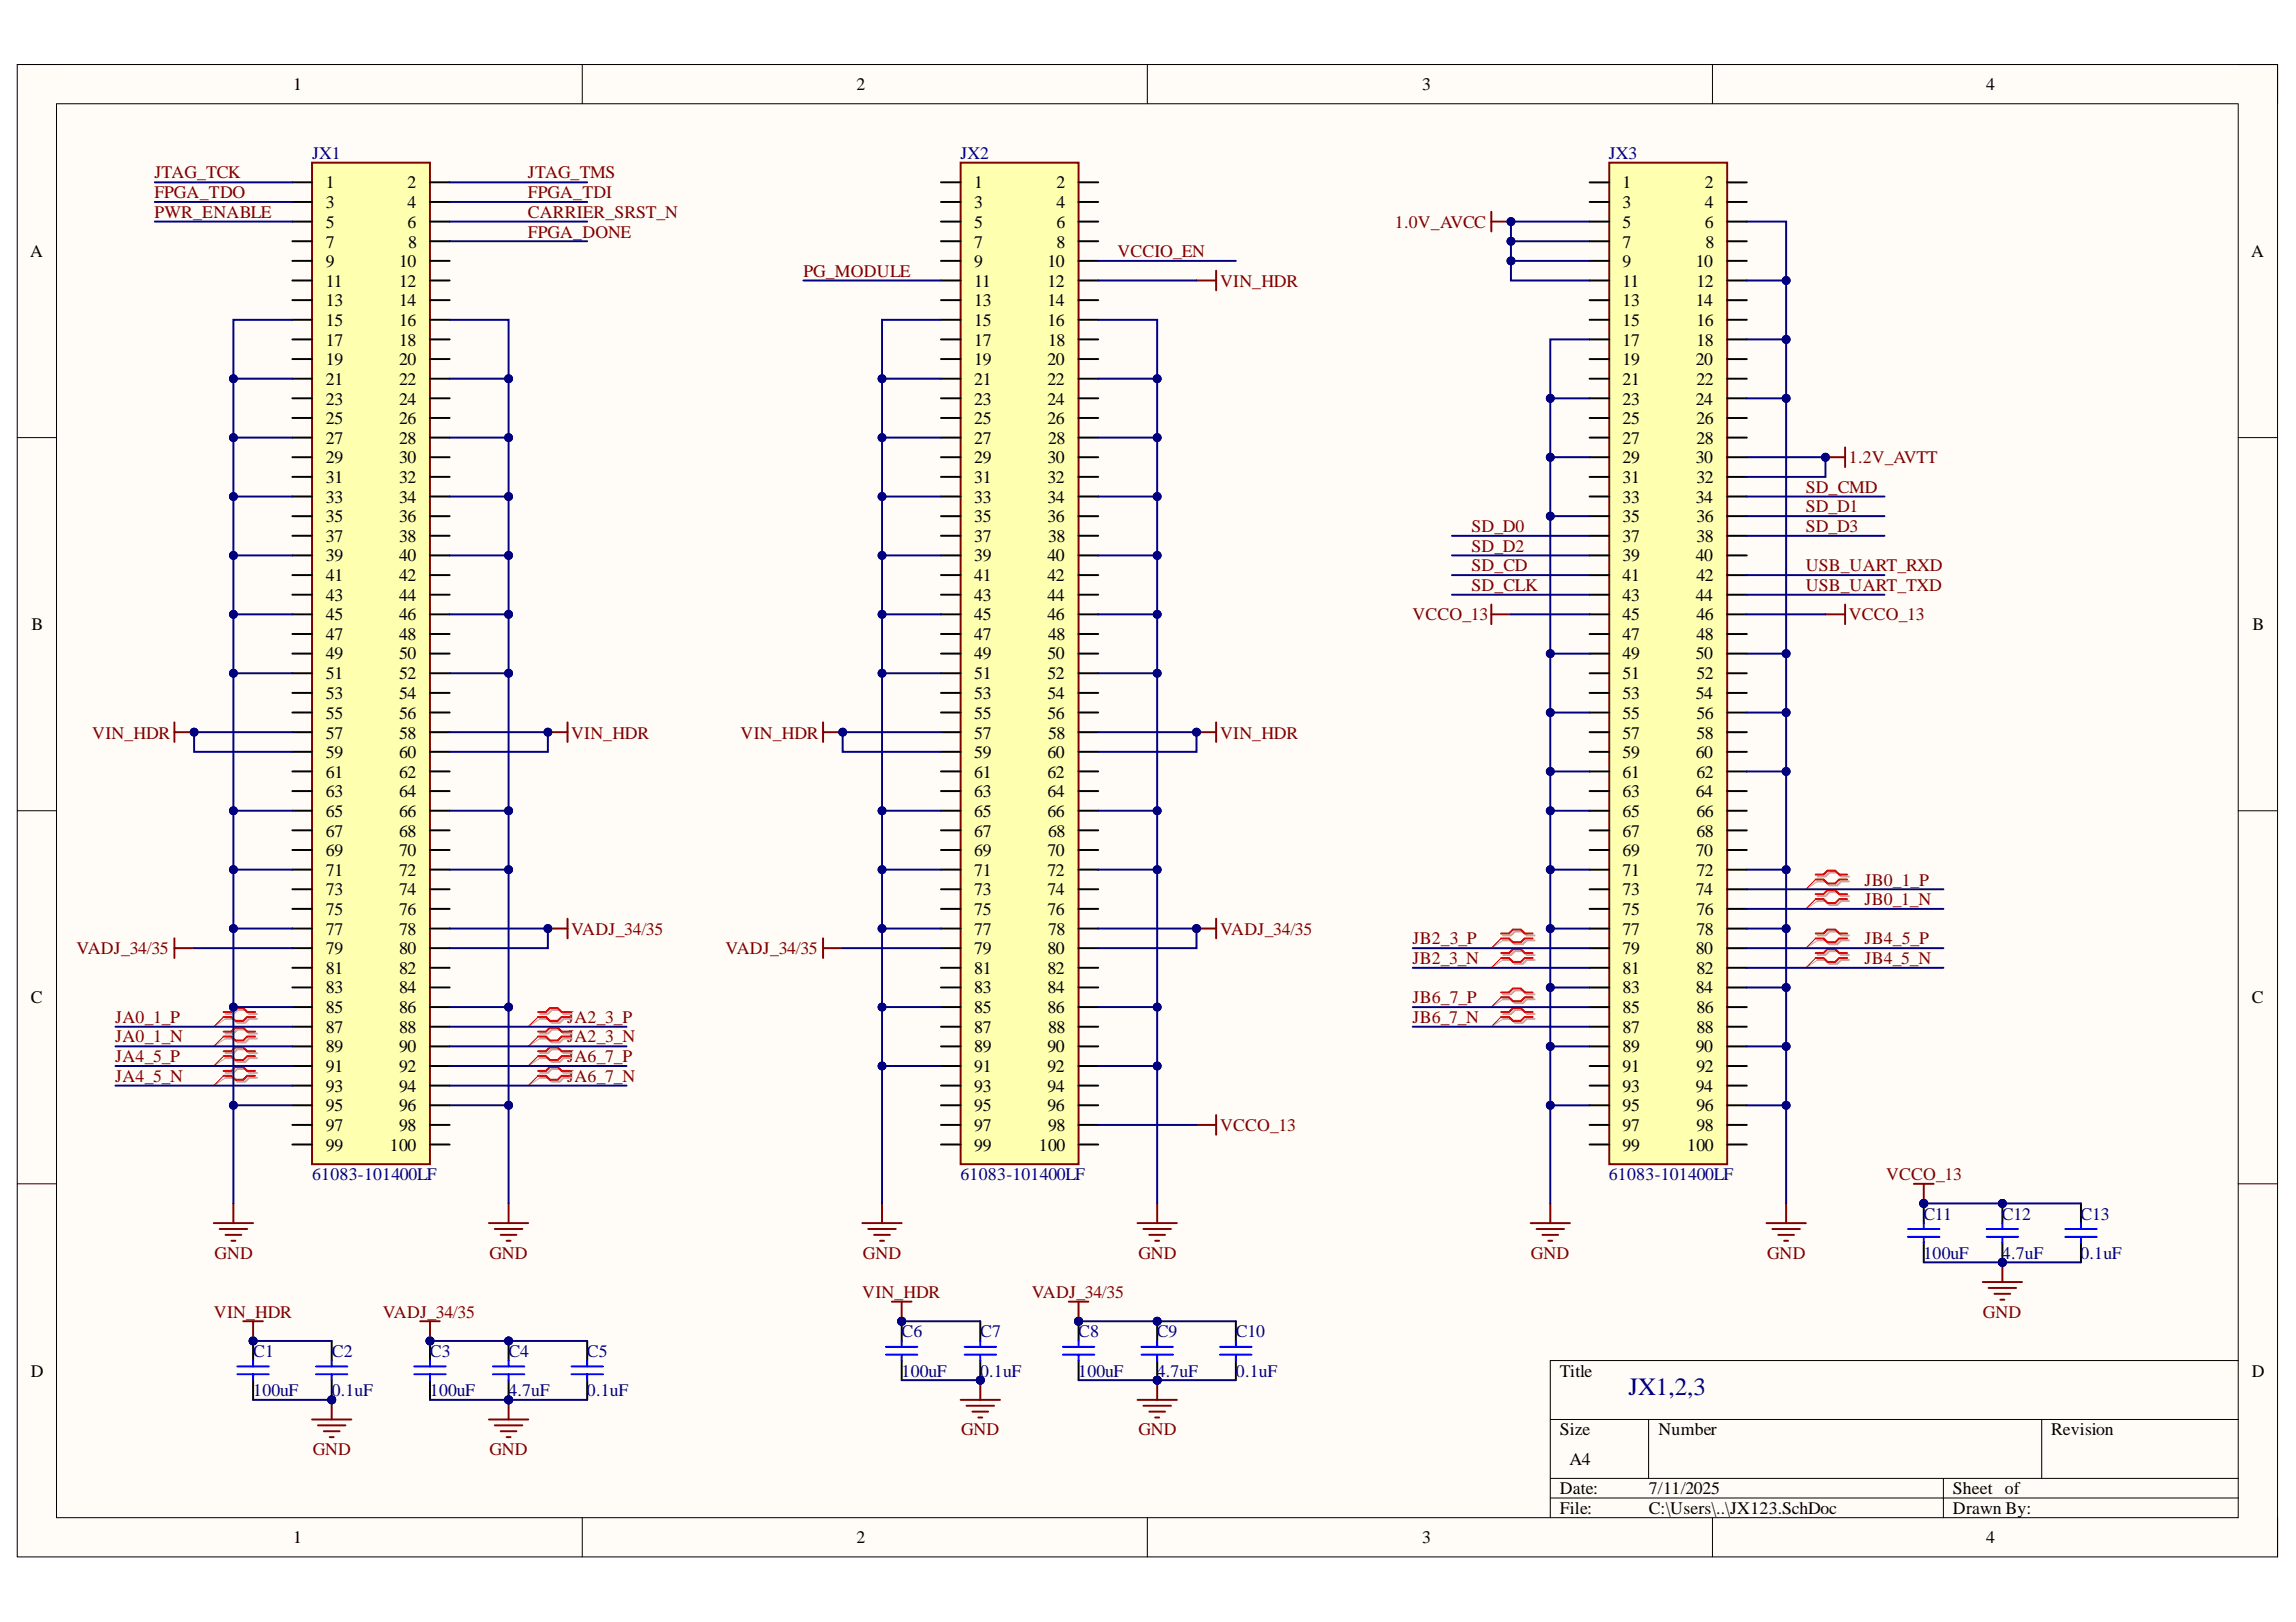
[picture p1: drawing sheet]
<svg xmlns="http://www.w3.org/2000/svg" width="297mm" height="210mm" viewBox="0 0 297 210" stroke-linecap="round" stroke-linejoin="round" font-family="sans-serif">
<defs><g id="words">
<text font-size="3.2" fill="#000080" x="210.7" y="180.5">JX1,2,3</text>
<g font-size="2.3">
<text x="37.9" y="11.7">1</text>
<text x="110.8" y="11.7">2</text>
<text x="184" y="11.7">3</text>
<text x="257" y="11.7">4</text>
<text x="42.2" y="24.4">1</text>
<text x="42.2" y="26.9">3</text>
<text x="42.2" y="29.5">5</text>
<text x="52.7" y="24.4">2</text>
<text x="52.7" y="26.9">4</text>
<text x="52.7" y="29.5">6</text>
<text x="126" y="24.4">1</text>
<text x="126" y="26.9">3</text>
<text x="126" y="29.5">5</text>
<text x="136.7" y="24.4">2</text>
<text x="136.7" y="26.9">4</text>
<text x="136.7" y="29.5">6</text>
<text x="209.9" y="24.4">1</text>
<text x="209.9" y="26.9">3</text>
<text x="209.9" y="29.5">5</text>
<text x="220.6" y="24.4">2</text>
<text x="220.6" y="26.9">4</text>
<text x="220.6" y="29.5">6</text>
<text x="3.9" y="33.3">A</text>
<text x="42.2" y="32">7</text>
<text x="42.2" y="34.6">9</text>
<text x="51.6" y="34.6">10</text>
<text x="52.8" y="32">8</text>
<text x="126" y="32">7</text>
<text x="126" y="34.6">9</text>
<text x="135.5" y="34.6">10</text>
<text x="136.7" y="32">8</text>
<text x="209.9" y="32">7</text>
<text x="209.9" y="34.6">9</text>
<text x="219.4" y="34.6">10</text>
<text x="220.7" y="32">8</text>
<text x="291.2" y="33.3">A</text>
<text x="42.2" y="37.1">11</text>
<text x="42.2" y="39.7">13</text>
<text x="51.6" y="37.1">12</text>
<text x="51.6" y="39.7">14</text>
<text x="126" y="37.1">11</text>
<text x="126" y="39.7">13</text>
<text x="135.5" y="37.1">12</text>
<text x="135.5" y="39.7">14</text>
<text x="209.9" y="37.1">11</text>
<text x="209.9" y="39.7">13</text>
<text x="219.4" y="39.7">14</text>
<text x="219.5" y="37.1">12</text>
<text x="42.2" y="42.2">15</text>
<text x="42.2" y="44.7">17</text>
<text x="42.2" y="47.3">19</text>
<text x="51.6" y="42.2">16</text>
<text x="51.6" y="44.7">18</text>
<text x="51.6" y="47.3">20</text>
<text x="126" y="42.2">15</text>
<text x="126" y="44.7">17</text>
<text x="126" y="47.3">19</text>
<text x="135.5" y="42.2">16</text>
<text x="135.5" y="47.3">20</text>
<text x="135.6" y="44.7">18</text>
<text x="209.9" y="42.2">15</text>
<text x="209.9" y="44.7">17</text>
<text x="209.9" y="47.3">19</text>
<text x="219.4" y="47.3">20</text>
<text x="219.5" y="42.2">16</text>
<text x="219.5" y="44.7">18</text>
<text x="42.2" y="49.8">21</text>
<text x="42.2" y="52.3">23</text>
<text x="51.6" y="49.8">22</text>
<text x="51.6" y="52.3">24</text>
<text x="126" y="49.8">21</text>
<text x="126" y="52.3">23</text>
<text x="135.5" y="49.8">22</text>
<text x="135.5" y="52.3">24</text>
<text x="209.9" y="49.8">21</text>
<text x="209.9" y="52.3">23</text>
<text x="219.4" y="52.3">24</text>
<text x="219.5" y="49.8">22</text>
<text x="42.2" y="54.9">25</text>
<text x="42.2" y="57.4">27</text>
<text x="42.2" y="60">29</text>
<text x="51.6" y="54.9">26</text>
<text x="51.6" y="57.4">28</text>
<text x="51.6" y="60">30</text>
<text x="126" y="54.9">25</text>
<text x="126" y="57.4">27</text>
<text x="126" y="60">29</text>
<text x="135.5" y="54.9">26</text>
<text x="135.5" y="60">30</text>
<text x="135.6" y="57.4">28</text>
<text x="209.9" y="54.9">25</text>
<text x="209.9" y="57.4">27</text>
<text x="209.9" y="60">29</text>
<text x="219.4" y="60">30</text>
<text x="219.5" y="54.9">26</text>
<text x="219.5" y="57.4">28</text>
<text x="42.2" y="62.5">31</text>
<text x="42.2" y="65">33</text>
<text x="51.6" y="62.5">32</text>
<text x="51.6" y="65">34</text>
<text x="126" y="62.5">31</text>
<text x="126" y="65">33</text>
<text x="135.5" y="62.5">32</text>
<text x="135.5" y="65">34</text>
<text x="209.9" y="62.5">31</text>
<text x="209.9" y="65">33</text>
<text x="219.4" y="65">34</text>
<text x="219.5" y="62.5">32</text>
<text x="42.2" y="67.6">35</text>
<text x="42.2" y="70.1">37</text>
<text x="51.6" y="67.6">36</text>
<text x="51.6" y="70.1">38</text>
<text x="126" y="67.6">35</text>
<text x="126" y="70.1">37</text>
<text x="135.5" y="67.6">36</text>
<text x="135.6" y="70.1">38</text>
<text x="209.9" y="67.6">35</text>
<text x="209.9" y="70.1">37</text>
<text x="219.5" y="67.6">36</text>
<text x="219.5" y="70.1">38</text>
<text x="42.2" y="72.7">39</text>
<text x="42.2" y="75.2">41</text>
<text x="42.2" y="77.7">43</text>
<text x="51.6" y="72.7">40</text>
<text x="51.6" y="75.2">42</text>
<text x="51.6" y="77.7">44</text>
<text x="126" y="72.7">39</text>
<text x="126" y="75.2">41</text>
<text x="126" y="77.7">43</text>
<text x="135.5" y="72.7">40</text>
<text x="135.5" y="75.2">42</text>
<text x="135.5" y="77.7">44</text>
<text x="209.9" y="72.7">39</text>
<text x="209.9" y="75.2">41</text>
<text x="209.9" y="77.7">43</text>
<text x="219.4" y="72.7">40</text>
<text x="219.4" y="77.7">44</text>
<text x="219.5" y="75.2">42</text>
<text x="4.1" y="81.5">B</text>
<text x="42.2" y="80.3">45</text>
<text x="42.2" y="82.8">47</text>
<text x="51.6" y="80.3">46</text>
<text x="51.6" y="82.8">48</text>
<text x="126" y="80.3">45</text>
<text x="126" y="82.8">47</text>
<text x="135.5" y="80.3">46</text>
<text x="135.6" y="82.8">48</text>
<text x="209.9" y="80.3">45</text>
<text x="209.9" y="82.8">47</text>
<text x="219.5" y="80.3">46</text>
<text x="219.5" y="82.8">48</text>
<text x="291.4" y="81.5">B</text>
<text x="42.2" y="85.3">49</text>
<text x="42.2" y="87.9">51</text>
<text x="51.6" y="85.3">50</text>
<text x="51.6" y="87.9">52</text>
<text x="126" y="85.3">49</text>
<text x="126" y="87.9">51</text>
<text x="135.5" y="85.3">50</text>
<text x="135.5" y="87.9">52</text>
<text x="209.9" y="85.3">49</text>
<text x="209.9" y="87.9">51</text>
<text x="219.4" y="85.3">50</text>
<text x="219.5" y="87.9">52</text>
<text x="42.2" y="90.5">53</text>
<text x="42.2" y="93">55</text>
<text x="42.2" y="95.6">57</text>
<text x="51.6" y="90.5">54</text>
<text x="51.6" y="93">56</text>
<text x="51.6" y="95.6">58</text>
<text x="126" y="90.5">53</text>
<text x="126" y="93">55</text>
<text x="126" y="95.6">57</text>
<text x="135.5" y="90.5">54</text>
<text x="135.5" y="93">56</text>
<text x="135.6" y="95.6">58</text>
<text x="209.9" y="90.5">53</text>
<text x="209.9" y="93">55</text>
<text x="209.9" y="95.6">57</text>
<text x="219.4" y="90.5">54</text>
<text x="219.5" y="93">56</text>
<text x="219.5" y="95.6">58</text>
<text x="42.2" y="98.1">59</text>
<text x="42.2" y="100.6">61</text>
<text x="51.6" y="98.1">60</text>
<text x="51.6" y="100.6">62</text>
<text x="126" y="98.1">59</text>
<text x="126" y="100.6">61</text>
<text x="135.5" y="98.1">60</text>
<text x="135.5" y="100.6">62</text>
<text x="209.9" y="98.1">59</text>
<text x="209.9" y="100.6">61</text>
<text x="219.4" y="98.1">60</text>
<text x="219.5" y="100.6">62</text>
<text x="42.2" y="103.2">63</text>
<text x="42.2" y="105.7">65</text>
<text x="51.6" y="103.2">64</text>
<text x="51.6" y="105.7">66</text>
<text x="126" y="103.2">63</text>
<text x="126" y="105.7">65</text>
<text x="135.5" y="103.2">64</text>
<text x="135.5" y="105.7">66</text>
<text x="209.9" y="103.2">63</text>
<text x="209.9" y="105.7">65</text>
<text x="219.4" y="103.2">64</text>
<text x="219.5" y="105.7">66</text>
<text x="42.2" y="108.3">67</text>
<text x="42.2" y="110.8">69</text>
<text x="42.2" y="113.3">71</text>
<text x="51.6" y="108.3">68</text>
<text x="51.6" y="110.8">70</text>
<text x="51.6" y="113.3">72</text>
<text x="126" y="108.3">67</text>
<text x="126" y="110.8">69</text>
<text x="126" y="113.3">71</text>
<text x="135.5" y="110.8">70</text>
<text x="135.5" y="113.3">72</text>
<text x="135.6" y="108.3">68</text>
<text x="209.9" y="108.3">67</text>
<text x="209.9" y="110.8">69</text>
<text x="209.9" y="113.3">71</text>
<text x="219.4" y="110.8">70</text>
<text x="219.5" y="108.3">68</text>
<text x="219.5" y="113.3">72</text>
<text x="42.2" y="115.9">73</text>
<text x="42.2" y="118.4">75</text>
<text x="51.6" y="115.9">74</text>
<text x="51.6" y="118.4">76</text>
<text x="126" y="115.9">73</text>
<text x="126" y="118.4">75</text>
<text x="135.5" y="115.9">74</text>
<text x="135.5" y="118.4">76</text>
<text x="209.9" y="115.9">73</text>
<text x="209.9" y="118.4">75</text>
<text x="219.4" y="115.9">74</text>
<text x="219.5" y="118.4">76</text>
<text x="42.2" y="121">77</text>
<text x="42.2" y="123.5">79</text>
<text x="51.6" y="121">78</text>
<text x="51.6" y="123.5">80</text>
<text x="126" y="121">77</text>
<text x="126" y="123.5">79</text>
<text x="135.5" y="123.5">80</text>
<text x="135.6" y="121">78</text>
<text x="209.9" y="121">77</text>
<text x="209.9" y="123.5">79</text>
<text x="219.4" y="123.5">80</text>
<text x="219.5" y="121">78</text>
<text x="4" y="129.8">C</text>
<text x="42.2" y="126">81</text>
<text x="42.2" y="128.6">83</text>
<text x="42.2" y="131.1">85</text>
<text x="51.6" y="126">82</text>
<text x="51.6" y="128.6">84</text>
<text x="51.6" y="131.1">86</text>
<text x="126" y="126">81</text>
<text x="126" y="128.6">83</text>
<text x="126" y="131.1">85</text>
<text x="135.5" y="126">82</text>
<text x="135.5" y="128.6">84</text>
<text x="135.5" y="131.1">86</text>
<text x="209.9" y="126">81</text>
<text x="209.9" y="128.6">83</text>
<text x="209.9" y="131.1">85</text>
<text x="219.4" y="128.6">84</text>
<text x="219.5" y="126">82</text>
<text x="219.5" y="131.1">86</text>
<text x="291.3" y="129.8">C</text>
<text x="42.2" y="133.6">87</text>
<text x="42.2" y="136.2">89</text>
<text x="51.6" y="133.6">88</text>
<text x="51.6" y="136.2">90</text>
<text x="126" y="133.6">87</text>
<text x="126" y="136.2">89</text>
<text x="135.5" y="136.2">90</text>
<text x="135.6" y="133.6">88</text>
<text x="209.9" y="133.6">87</text>
<text x="209.9" y="136.2">89</text>
<text x="219.4" y="136.2">90</text>
<text x="219.5" y="133.6">88</text>
<text x="42.2" y="138.7">91</text>
<text x="42.2" y="141.3">93</text>
<text x="42.2" y="143.8">95</text>
<text x="51.6" y="138.7">92</text>
<text x="51.6" y="141.3">94</text>
<text x="51.6" y="143.8">96</text>
<text x="126" y="138.7">91</text>
<text x="126" y="141.3">93</text>
<text x="126" y="143.8">95</text>
<text x="135.5" y="138.7">92</text>
<text x="135.5" y="141.3">94</text>
<text x="135.5" y="143.8">96</text>
<text x="209.9" y="138.7">91</text>
<text x="209.9" y="141.3">93</text>
<text x="209.9" y="143.8">95</text>
<text x="219.4" y="141.3">94</text>
<text x="219.5" y="138.7">92</text>
<text x="219.5" y="143.8">96</text>
<text x="42.2" y="146.3">97</text>
<text x="42.2" y="148.9">99</text>
<text x="50.4" y="148.9">100</text>
<text x="51.6" y="146.3">98</text>
<text x="126" y="146.3">97</text>
<text x="126" y="148.9">99</text>
<text x="134.4" y="148.9">100</text>
<text x="135.6" y="146.3">98</text>
<text x="209.9" y="146.3">97</text>
<text x="209.9" y="148.9">99</text>
<text x="218.3" y="148.9">100</text>
<text x="219.5" y="146.3">98</text>
<text x="4" y="178.1">D</text>
<text x="201.8" y="178.1">Title</text>
<text x="291.3" y="178.1">D</text>
<text x="201.8" y="185.7">Size</text>
<text x="214.6" y="185.7">Number</text>
<text x="265.3" y="185.7">Revision</text>
<text x="203.1" y="189.6">A4</text>
<text x="201.8" y="193.4">Date:</text>
<text x="201.8" y="195.9">File:</text>
<text x="213.3" y="193.4">7/11/2025</text>
<text x="213.3" y="195.9">C:\Users\..\JX123.SchDoc</text>
<text x="252.6" y="193.4">Sheet of</text>
<text x="252.6" y="195.9">Drawn By:</text>
<text x="37.9" y="199.7">1</text>
<text x="110.8" y="199.7">2</text>
<text x="184" y="199.7">3</text>
<text x="257" y="199.7">4</text>
</g>
<g font-size="2.3" fill="#800000">
<text x="20" y="23.1">JTAG_TCK</text>
<text x="68.3" y="23.1">JTAG_TMS</text>
<text x="20" y="28.2">PWR_ENABLE</text>
<text x="20" y="25.6">FPGA_TDO</text>
<text x="68.3" y="28.2">CARRIER_SRST_N</text>
<text x="68.3" y="25.6">FPGA_TDI</text>
<text x="180.5" y="29.5">1.0V_AVCC</text>
<text x="68.3" y="30.8">FPGA_DONE</text>
<text x="103.9" y="35.9">PG_MODULE</text>
<text x="144.6" y="33.3">VCCIO_EN</text>
<text x="157.9" y="37.1">VIN_HDR</text>
<text x="239.2" y="60">1.2V_AVTT</text>
<text x="233.6" y="63.8">SD_CMD</text>
<text x="190.4" y="68.8">SD_D0</text>
<text x="190.4" y="71.4">SD_D2</text>
<text x="233.6" y="66.3">SD_D1</text>
<text x="233.6" y="68.8">SD_D3</text>
<text x="190.4" y="73.9">SD_CD</text>
<text x="190.4" y="76.5">SD_CLK</text>
<text x="233.6" y="76.5">USB_UART_TXD</text>
<text x="233.6" y="73.9">USB_UART_RXD</text>
<text x="182.7" y="80.3">VCCO_13</text>
<text x="239.2" y="80.3">VCCO_13</text>
<text x="11.9" y="95.6">VIN_HDR</text>
<text x="73.9" y="95.6">VIN_HDR</text>
<text x="95.8" y="95.6">VIN_HDR</text>
<text x="157.9" y="95.6">VIN_HDR</text>
<text x="241.2" y="114.6">JB0_1_P</text>
<text x="241.2" y="117.1">JB0_1_N</text>
<text x="9.9" y="123.5">VADJ_34/35</text>
<text x="73.9" y="121">VADJ_34/35</text>
<text x="93.9" y="123.5">VADJ_34/35</text>
<text x="157.9" y="121">VADJ_34/35</text>
<text x="182.7" y="122.2">JB2_3_P</text>
<text x="182.7" y="124.8">JB2_3_N</text>
<text x="241.2" y="122.2">JB4_5_P</text>
<text x="241.2" y="124.8">JB4_5_N</text>
<text x="182.7" y="129.8">JB6_7_P</text>
<text x="14.9" y="132.4">JA0_1_P</text>
<text x="14.9" y="134.9">JA0_1_N</text>
<text x="14.9" y="137.4">JA4_5_P</text>
<text x="73.4" y="132.4">JA2_3_P</text>
<text x="73.4" y="134.9">JA2_3_N</text>
<text x="73.4" y="137.4">JA6_7_P</text>
<text x="182.7" y="132.4">JB6_7_N</text>
<text x="14.9" y="140">JA4_5_N</text>
<text x="73.4" y="140">JA6_7_N</text>
<text x="157.9" y="146.3">VCCO_13</text>
<text x="244" y="152.8">VCCO_13</text>
<text x="27.8" y="162.9">GND</text>
<text x="63.3" y="162.9">GND</text>
<text x="111.6" y="168">VIN_HDR</text>
<text x="111.6" y="162.9">GND</text>
<text x="133.5" y="168">VADJ_34/35</text>
<text x="147.3" y="162.9">GND</text>
<text x="198.1" y="162.9">GND</text>
<text x="228.6" y="162.9">GND</text>
<text x="27.7" y="170.5">VIN_HDR</text>
<text x="49.5" y="170.5">VADJ_34/35</text>
<text x="256.5" y="170.5">GND</text>
<text x="124.3" y="185.7">GND</text>
<text x="147.3" y="185.7">GND</text>
<text x="40.5" y="188.3">GND</text>
<text x="63.3" y="188.3">GND</text>
</g>
<g font-size="2.3" fill="#000080">
<text x="40.4" y="20.5">JX1</text>
<text x="124.3" y="20.5">JX2</text>
<text x="208.1" y="20.5">JX3</text>
<text x="40.4" y="152.8">61083-101400LF</text>
<text x="124.3" y="152.8">61083-101400LF</text>
<text x="208.1" y="152.8">61083-101400LF</text>
<text x="248.8" y="157.8">C11</text>
<text x="259" y="157.8">C12</text>
<text x="269.2" y="157.8">C13</text>
<text x="248.8" y="162.9">100uF</text>
<text x="259" y="162.9">4.7uF</text>
<text x="269.2" y="162.9">0.1uF</text>
<text x="116.6" y="173.1">C6</text>
<text x="126.8" y="173.1">C7</text>
<text x="139.5" y="173.1">C8</text>
<text x="149.6" y="173.1">C9</text>
<text x="159.9" y="173.1">C10</text>
<text x="32.8" y="175.6">C1</text>
<text x="42.9" y="175.6">C2</text>
<text x="55.6" y="175.6">C3</text>
<text x="65.8" y="175.6">C4</text>
<text x="75.9" y="175.6">C5</text>
<text x="116.6" y="178.1">100uF</text>
<text x="126.8" y="178.1">0.1uF</text>
<text x="139.5" y="178.1">100uF</text>
<text x="149.6" y="178.1">4.7uF</text>
<text x="159.9" y="178.1">0.1uF</text>
<text x="32.8" y="180.7">100uF</text>
<text x="42.9" y="180.7">0.1uF</text>
<text x="55.6" y="180.7">100uF</text>
<text x="65.8" y="180.7">4.7uF</text>
<text x="75.9" y="180.7">0.1uF</text>
</g>
</g></defs>
<path d="M2.2 8.4h292.5v193.1h-292.5z" fill-rule="evenodd" fill="#fffcf8"/>
<path d="M2.2 8.4h292.5v193.1h-292.5z" fill="none" stroke="#000" stroke-width=".13"/>
<path d="M7.3 13.4h282.3v183h-282.3z" fill-rule="evenodd" fill="#fffcf8"/>
<g fill="none" stroke="#000" stroke-width=".13">
<path d="M2.2 8.3h5.1M7.3 13.4h282.3v183h-282.3zM75.3 8.3v5.1M148.4 8.3v5.1M221.5 8.4v5M289.6 8.4h5.1v5M2.2 56.6h5.1M289.6 56.6h5.1M2.2 104.9h5.1M289.6 104.9h5.1M2.2 153.2h5.1M289.6 153.2h5.1"/>
<path d="M289.6 176.1h-89v20.3M75.3 196.4v5.1M148.4 196.4v5.1M200.6 183.7h89M200.6 191.3h89M200.6 193.9h89M213.3 183.7v7.6M221.5 196.4v5.1M251.4 191.3v5.1M264.1 183.7v7.6M294.7 196.4v5.1"/>
</g>
<path d="M40.4 21.1h15.2v129.6h-15.2z" fill-rule="evenodd" fill="#ffffb0"/>
<path d="M40.4 21.1h15.2v129.6h-15.2z" fill="none" stroke="#800000" stroke-width=".25"/>
<g fill="none" stroke="#000" stroke-width=".25">
<path d="M37.8 23.6h2.6M37.8 26.1h2.6M37.8 28.7h2.6M37.8 31.2h2.6M37.8 33.8h2.6M37.8 36.3h2.6M37.8 38.8h2.6M55.6 23.6h2.6M55.6 26.1h2.6M55.6 28.7h2.6M55.6 31.2h2.6M55.6 33.8h2.6"/>
<path d="M55.6 36.3h2.6M55.6 38.8h2.6M37.8 41.4h2.6M37.8 43.9h2.6M37.8 46.5h2.6M37.8 49h2.6M37.8 51.5h2.6M37.8 54.1h2.6M37.8 56.6h2.6M37.8 59.2h2.6M55.6 41.4h2.6M55.6 43.9h2.6"/>
<path d="M55.6 46.5h2.6M55.6 49h2.6M55.6 51.5h2.6M55.6 54.1h2.6M55.6 56.6h2.6M55.6 59.2h2.6M37.8 61.7h2.6M37.8 64.3h2.6M37.8 66.8h2.6M37.8 69.3h2.6M37.8 71.9h2.6M37.8 74.4h2.6"/>
<path d="M37.8 77h2.6M37.8 79.5h2.6M55.6 61.7h2.6M55.6 64.3h2.6M55.6 66.8h2.6M55.6 69.3h2.6M55.6 71.9h2.6M55.6 74.4h2.6M55.6 77h2.6M55.6 79.5h2.6M37.8 82h2.6M37.8 84.6h2.6"/>
<path d="M37.8 87.1h2.6M37.8 89.7h2.6M37.8 92.2h2.6M37.8 94.7h2.6M37.8 97.3h2.6M37.8 99.8h2.6M55.6 82h2.6M55.6 84.6h2.6M55.6 87.1h2.6M55.6 89.7h2.6M55.6 92.2h2.6M55.6 94.7h2.6"/>
<path d="M55.6 97.3h2.6M55.6 99.8h2.6M37.8 102.4h2.6M37.8 104.9h2.6M37.8 107.5h2.6M37.8 110h2.6M37.8 112.5h2.6M37.8 115.1h2.6M37.8 117.6h2.6M55.6 102.4h2.6M55.6 104.9h2.6M55.6 107.5h2.6"/>
<path d="M55.6 110h2.6M55.6 112.5h2.6M55.6 115.1h2.6M55.6 117.6h2.6M37.8 120.2h2.6M37.8 122.7h2.6M37.8 125.2h2.6M37.8 127.8h2.6M37.8 130.3h2.6M37.8 132.9h2.6M37.8 135.4h2.6M37.8 138h2.6"/>
<path d="M55.6 120.2h2.6M55.6 122.7h2.6M55.6 125.2h2.6M55.6 127.8h2.6M55.6 130.3h2.6M55.6 132.9h2.6M55.6 135.4h2.6M55.6 138h2.6M37.8 140.5h2.6M37.8 143h2.6M37.8 145.6h2.6M37.8 148.1h2.6"/>
<path d="M55.6 140.5h2.6M55.6 143h2.6M55.6 145.6h2.6M55.6 148.1h2.6"/>
</g>
<path d="M124.3 21.1h15.2v129.6h-15.2z" fill-rule="evenodd" fill="#ffffb0"/>
<path d="M124.3 21.1h15.2v129.6h-15.2z" fill="none" stroke="#800000" stroke-width=".25"/>
<g fill="none" stroke="#000" stroke-width=".25">
<path d="M121.7 23.6h2.6M121.7 26.1h2.6M121.7 28.7h2.6M121.7 31.2h2.6M121.7 33.8h2.6M121.7 36.3h2.6M121.7 38.8h2.6M139.5 23.6h2.6M139.5 26.1h2.6M139.5 28.7h2.6M139.5 31.2h2.6M139.5 33.8h2.6"/>
<path d="M139.5 36.3h2.6M139.5 38.8h2.6M121.7 41.4h2.6M121.7 43.9h2.6M121.7 46.5h2.6M121.7 49h2.6M121.7 51.5h2.6M121.7 54.1h2.6M121.7 56.6h2.6M121.7 59.2h2.6M139.5 41.4h2.6M139.5 43.9h2.6"/>
<path d="M139.5 46.5h2.6M139.5 49h2.6M139.5 51.5h2.6M139.5 54.1h2.6M139.5 56.6h2.6M139.5 59.2h2.6M121.7 61.7h2.6M121.7 64.3h2.6M121.7 66.8h2.6M121.7 69.3h2.6M121.7 71.9h2.6M121.7 74.4h2.6"/>
<path d="M121.7 77h2.6M121.7 79.5h2.6M139.5 61.7h2.6M139.5 64.3h2.6M139.5 66.8h2.6M139.5 69.3h2.6M139.5 71.9h2.6M139.5 74.4h2.6M139.5 77h2.6M139.5 79.5h2.6M121.7 82h2.6M121.7 84.6h2.6"/>
<path d="M121.7 87.1h2.6M121.7 89.7h2.6M121.7 92.2h2.6M121.7 94.7h2.6M121.7 97.3h2.6M121.7 99.8h2.6M139.5 82h2.6M139.5 84.6h2.6M139.5 87.1h2.6M139.5 89.7h2.6M139.5 92.2h2.6M139.5 94.7h2.6"/>
<path d="M139.5 97.3h2.6M139.5 99.8h2.6M121.7 102.4h2.6M121.7 104.9h2.6M121.7 107.5h2.6M121.7 110h2.6M121.7 112.5h2.6M121.7 115.1h2.6M121.7 117.6h2.6M139.5 102.4h2.6M139.5 104.9h2.6M139.5 107.5h2.6"/>
<path d="M139.5 110h2.6M139.5 112.5h2.6M139.5 115.1h2.6M139.5 117.6h2.6M121.7 120.2h2.6M121.7 122.7h2.6M121.7 125.2h2.6M121.7 127.8h2.6M121.7 130.3h2.6M121.7 132.9h2.6M121.7 135.4h2.6M121.7 138h2.6"/>
<path d="M139.5 120.2h2.6M139.5 122.7h2.6M139.5 125.2h2.6M139.5 127.8h2.6M139.5 130.3h2.6M139.5 132.9h2.6M139.5 135.4h2.6M139.5 138h2.6M121.7 140.5h2.6M121.7 143h2.6M121.7 145.6h2.6M121.7 148.1h2.6"/>
<path d="M139.5 140.5h2.6M139.5 143h2.6M139.5 145.6h2.6M139.5 148.1h2.6"/>
</g>
<path d="M208.2 21.1h15.2v129.6h-15.2z" fill-rule="evenodd" fill="#ffffb0"/>
<g fill="none" stroke="#800000" stroke-width=".25">
<path d="M208.2 21.1h15.2v129.6h-15.2zM22.6 93.5v2.5M22.6 94.7h2.5M27.7 158.3h5M28.4 159h3.6M29.2 159.8h2M30.2 155.7v2.6M63.3 158.3h5M64 159h3.6M64.8 159.8h2M65.8 155.7v2.6M29.9 160.6h.5"/>
<path d="M65.5 160.6h.6"/>
</g>
<g fill="none" stroke="#000" stroke-width=".25">
<path d="M205.7 23.6h2.5M205.7 26.1h2.5M205.7 28.7h2.5M205.7 31.2h2.5M205.7 33.8h2.5M205.7 36.3h2.5M205.7 38.8h2.5M223.4 23.6h2.6M223.4 26.1h2.6M223.4 28.7h2.6M223.4 31.2h2.6M223.4 33.8h2.6"/>
<path d="M223.4 36.3h2.6M223.4 38.8h2.6M205.7 41.4h2.5M205.7 43.9h2.5M205.7 46.5h2.5M205.7 49h2.5M205.7 51.5h2.5M205.7 54.1h2.5M205.7 56.6h2.5M205.7 59.2h2.5M223.4 41.4h2.6M223.4 43.9h2.6"/>
<path d="M223.4 46.5h2.6M223.4 49h2.6M223.4 51.5h2.6M223.4 54.1h2.6M223.4 56.6h2.6M223.4 59.2h2.6M205.7 61.7h2.5M205.7 64.3h2.5M205.7 66.8h2.5M205.7 69.3h2.5M205.7 71.9h2.5M205.7 74.4h2.5"/>
<path d="M205.7 77h2.5M205.7 79.5h2.5M223.4 61.7h2.6M223.4 64.3h2.6M223.4 66.8h2.6M223.4 69.3h2.6M223.4 71.9h2.6M223.4 74.4h2.6M223.4 77h2.6M223.4 79.5h2.6M205.7 82.1h2.5M205.7 84.6h2.5"/>
<path d="M205.7 87.1h2.5M205.7 89.7h2.5M205.7 92.2h2.5M205.7 94.7h2.5M205.7 97.3h2.5M205.7 99.8h2.5M223.4 82.1h2.6M223.4 84.6h2.6M223.4 87.1h2.6M223.4 89.7h2.6M223.4 92.2h2.6M223.4 94.7h2.6"/>
<path d="M223.4 97.3h2.6M223.4 99.8h2.6M205.7 102.4h2.5M205.7 104.9h2.5M205.7 107.5h2.5M205.7 110h2.5M205.7 112.5h2.5M205.7 115.1h2.5M205.7 117.6h2.5M223.4 102.4h2.6M223.4 104.9h2.6M223.4 107.5h2.6"/>
<path d="M223.4 110h2.6M223.4 112.5h2.6M223.4 115.1h2.6M223.4 117.6h2.6M205.7 120.2h2.5M205.7 122.7h2.5M205.7 125.2h2.5M205.7 127.8h2.5M205.7 130.3h2.5M205.7 132.9h2.5M205.7 135.4h2.5M205.7 138h2.5"/>
<path d="M223.4 120.2h2.6M223.4 122.7h2.6M223.4 125.2h2.6M223.4 127.8h2.6M223.4 130.3h2.6M223.4 132.9h2.6M223.4 135.4h2.6M223.4 138h2.6M205.7 140.5h2.5M205.7 143h2.5M205.7 145.6h2.5M205.7 148.1h2.5"/>
<path d="M223.4 140.5h2.6M223.4 143h2.6M223.4 145.6h2.6M223.4 148.1h2.6"/>
</g>
<circle cx="25.1" cy="94.7" r=".51" fill="#000080"/>
<circle cx="25.1" cy="94.7" r=".51" fill="none" stroke="#000080" stroke-width=".13"/>
<path d="M70.9 94.7h2.5M73.4 93.5v2.5" fill="none" stroke="#800000" stroke-width=".25"/>
<circle cx="70.9" cy="94.7" r=".51" fill="#000080"/>
<circle cx="70.9" cy="94.7" r=".51" fill="none" stroke="#000080" stroke-width=".13"/>
<path d="M73.4 118.9v2.5M22.6 121.4v2.6M22.6 122.7h2.5M70.9 120.2h2.5" fill="none" stroke="#800000" stroke-width=".25"/>
<circle cx="70.9" cy="120.2" r=".51" fill="#000080"/>
<circle cx="70.9" cy="120.2" r=".51" fill="none" stroke="#000080" stroke-width=".13"/>
<path d="M106.5 93.5v2.5M106.5 94.7h2.5M111.6 158.3h5M112.3 159h3.6M113.1 159.8h2M114.1 155.7v2.6M147.2 158.3h5.1M147.9 159h3.6M148.7 159.8h2M149.7 155.7v2.6M113.9 160.6h.5M149.5 160.6h.5" fill="none" stroke="#800000" stroke-width=".25"/>
<circle cx="109" cy="94.7" r=".51" fill="#000080"/>
<circle cx="109" cy="94.7" r=".51" fill="none" stroke="#000080" stroke-width=".13"/>
<path d="M154.8 94.7h2.5M157.3 93.5v2.5" fill="none" stroke="#800000" stroke-width=".25"/>
<circle cx="154.8" cy="94.7" r=".51" fill="#000080"/>
<circle cx="154.8" cy="94.7" r=".51" fill="none" stroke="#000080" stroke-width=".13"/>
<path d="M157.3 118.9v2.5M154.8 120.2h2.5" fill="none" stroke="#800000" stroke-width=".25"/>
<circle cx="154.8" cy="120.2" r=".51" fill="#000080"/>
<circle cx="154.8" cy="120.2" r=".51" fill="none" stroke="#000080" stroke-width=".13"/>
<path d="M154.8 36.3h2.5M157.3 35v2.6M192.9 27.4v2.6M192.9 28.7h2.6M154.8 145.6h2.5M157.3 144.3v2.5" fill="none" stroke="#800000" stroke-width=".25"/>
<circle cx="195.5" cy="28.7" r=".51" fill="#000080"/>
<circle cx="195.5" cy="28.7" r=".51" fill="none" stroke="#000080" stroke-width=".13"/>
<g fill="none" stroke="#800000" stroke-width=".25">
<path d="M236.2 59.2h2.5M238.7 57.9v2.5M192.9 78.2v2.6M192.9 79.5h2.6M198 158.3h5.1M198.8 159h3.5M199.5 159.8h2.1M200.6 155.7v2.6M228.5 158.3h5.1M229.3 159h3.6M230.1 159.8h2M231.1 155.7v2.6"/>
<path d="M200.3 160.6h.5M230.8 160.6h.5"/>
</g>
<circle cx="236.2" cy="59.2" r=".51" fill="#000080"/>
<circle cx="236.2" cy="59.2" r=".51" fill="none" stroke="#000080" stroke-width=".13"/>
<path d="M236.2 79.5h2.5M238.7 78.2v2.6" fill="none" stroke="#800000" stroke-width=".25"/>
<circle cx="32.7" cy="173.5" r=".51" fill="#000080"/>
<circle cx="32.7" cy="173.5" r=".51" fill="none" stroke="#000080" stroke-width=".13"/>
<path d="M32.7 173.5v2.6M32.7 178.6v2.6" fill="none" stroke="#000" stroke-width=".25"/>
<circle cx="32.7" cy="173.5" r=".51" fill="#000080"/>
<circle cx="32.7" cy="173.5" r=".51" fill="none" stroke="#000080" stroke-width=".13"/>
<path d="M30.7 176.8h4.1M30.7 177.8h4.1M32.7 176.1v.7M32.7 177.8v.8" fill="none" stroke="#00f" stroke-width=".25"/>
<circle cx="42.9" cy="181.2" r=".51" fill="#000080"/>
<circle cx="42.9" cy="181.2" r=".51" fill="none" stroke="#000080" stroke-width=".13"/>
<path d="M42.9 178.6v2.6" fill="none" stroke="#000" stroke-width=".25"/>
<circle cx="42.9" cy="181.2" r=".51" fill="#000080"/>
<circle cx="42.9" cy="181.2" r=".51" fill="none" stroke="#000080" stroke-width=".13"/>
<path d="M42.9 173.5v2.6" fill="none" stroke="#000" stroke-width=".25"/>
<path d="M40.9 176.8h4M40.9 177.8h4M42.9 176.1v.7M42.9 177.8v.8" fill="none" stroke="#00f" stroke-width=".25"/>
<path d="M31.5 171h2.5M32.7 171v2.5" fill="none" stroke="#800000" stroke-width=".25"/>
<circle cx="32.7" cy="173.5" r=".51" fill="#000080"/>
<circle cx="32.7" cy="173.5" r=".51" fill="none" stroke="#000080" stroke-width=".13"/>
<path d="M40.4 183.7h5.1M41.1 184.5h3.6M41.9 185.2h2M42.7 186h.5M42.9 181.2v2.5" fill="none" stroke="#800000" stroke-width=".25"/>
<circle cx="42.9" cy="181.2" r=".51" fill="#000080"/>
<circle cx="42.9" cy="181.2" r=".51" fill="none" stroke="#000080" stroke-width=".13"/>
<circle cx="55.6" cy="173.5" r=".51" fill="#000080"/>
<circle cx="55.6" cy="173.5" r=".51" fill="none" stroke="#000080" stroke-width=".13"/>
<path d="M55.6 173.5v2.6M55.6 178.6v2.6" fill="none" stroke="#000" stroke-width=".25"/>
<circle cx="55.6" cy="173.5" r=".51" fill="#000080"/>
<circle cx="55.6" cy="173.5" r=".51" fill="none" stroke="#000080" stroke-width=".13"/>
<path d="M53.6 176.8h4.1M53.6 177.8h4.1M55.6 176.1v.7M55.6 177.8v.8M73.9 176.8h4.1M73.9 177.8h4.1M76 176.1v.7M76 177.8v.8" fill="none" stroke="#00f" stroke-width=".25"/>
<path d="M76 173.5v2.6M76 178.6v2.6" fill="none" stroke="#000" stroke-width=".25"/>
<path d="M63.3 183.7h5M64 184.5h3.6M64.8 185.2h2M65.5 186h.6M65.8 181.2v2.5" fill="none" stroke="#800000" stroke-width=".25"/>
<circle cx="65.8" cy="181.2" r=".51" fill="#000080"/>
<circle cx="65.8" cy="181.2" r=".51" fill="none" stroke="#000080" stroke-width=".13"/>
<circle cx="65.8" cy="181.2" r=".51" fill="#000080"/>
<circle cx="65.8" cy="181.2" r=".51" fill="none" stroke="#000080" stroke-width=".13"/>
<circle cx="65.8" cy="173.5" r=".51" fill="#000080"/>
<circle cx="65.8" cy="173.5" r=".51" fill="none" stroke="#000080" stroke-width=".13"/>
<path d="M65.8 178.6v2.6" fill="none" stroke="#000" stroke-width=".25"/>
<circle cx="65.8" cy="181.2" r=".51" fill="#000080"/>
<circle cx="65.8" cy="181.2" r=".51" fill="none" stroke="#000080" stroke-width=".13"/>
<path d="M65.8 173.5v2.6" fill="none" stroke="#000" stroke-width=".25"/>
<circle cx="65.8" cy="173.5" r=".51" fill="#000080"/>
<circle cx="65.8" cy="173.5" r=".51" fill="none" stroke="#000080" stroke-width=".13"/>
<path d="M63.8 176.8h4M63.8 177.8h4M65.8 176.1v.7M65.8 177.8v.8" fill="none" stroke="#00f" stroke-width=".25"/>
<path d="M54.4 171h2.5M55.6 171v2.5" fill="none" stroke="#800000" stroke-width=".25"/>
<circle cx="55.6" cy="173.5" r=".51" fill="#000080"/>
<circle cx="55.6" cy="173.5" r=".51" fill="none" stroke="#000080" stroke-width=".13"/>
<circle cx="116.6" cy="171" r=".51" fill="#000080"/>
<circle cx="116.6" cy="171" r=".51" fill="none" stroke="#000080" stroke-width=".13"/>
<path d="M116.7 171v2.5M116.7 176.1v2.5" fill="none" stroke="#000" stroke-width=".25"/>
<circle cx="116.6" cy="171" r=".51" fill="#000080"/>
<circle cx="116.6" cy="171" r=".51" fill="none" stroke="#000080" stroke-width=".13"/>
<path d="M114.6 174.3h4.1M114.6 175.3h4.1M116.7 173.5v.8M116.7 175.3v.8" fill="none" stroke="#00f" stroke-width=".25"/>
<circle cx="126.8" cy="178.6" r=".51" fill="#000080"/>
<circle cx="126.8" cy="178.6" r=".51" fill="none" stroke="#000080" stroke-width=".13"/>
<path d="M126.8 176.1v2.5" fill="none" stroke="#000" stroke-width=".25"/>
<circle cx="126.8" cy="178.6" r=".51" fill="#000080"/>
<circle cx="126.8" cy="178.6" r=".51" fill="none" stroke="#000080" stroke-width=".13"/>
<path d="M126.8 171v2.5" fill="none" stroke="#000" stroke-width=".25"/>
<path d="M124.8 174.3h4.1M124.8 175.3h4.1M126.8 173.5v.8M126.8 175.3v.8" fill="none" stroke="#00f" stroke-width=".25"/>
<path d="M115.4 168.4h2.5M116.6 168.4v2.6" fill="none" stroke="#800000" stroke-width=".25"/>
<circle cx="116.6" cy="171" r=".51" fill="#000080"/>
<circle cx="116.6" cy="171" r=".51" fill="none" stroke="#000080" stroke-width=".13"/>
<path d="M126.8 178.6v2.6M124.3 181.2h5.1M125 181.9h3.6M125.8 182.7h2M126.6 183.4h.5" fill="none" stroke="#800000" stroke-width=".25"/>
<circle cx="126.8" cy="178.6" r=".51" fill="#000080"/>
<circle cx="126.8" cy="178.6" r=".51" fill="none" stroke="#000080" stroke-width=".13"/>
<circle cx="139.5" cy="171" r=".51" fill="#000080"/>
<circle cx="139.5" cy="171" r=".51" fill="none" stroke="#000080" stroke-width=".13"/>
<path d="M139.5 171v2.5M139.5 176.1v2.5" fill="none" stroke="#000" stroke-width=".25"/>
<circle cx="139.5" cy="171" r=".51" fill="#000080"/>
<circle cx="139.5" cy="171" r=".51" fill="none" stroke="#000080" stroke-width=".13"/>
<path d="M137.5 174.3h4.1M137.5 175.3h4.1M139.5 173.5v.8M139.5 175.3v.8M157.8 174.3h4.1M157.8 175.3h4.1M159.9 173.5v.8M159.9 175.3v.8" fill="none" stroke="#00f" stroke-width=".25"/>
<path d="M159.9 171v2.5M159.9 176.1v2.5" fill="none" stroke="#000" stroke-width=".25"/>
<path d="M149.7 178.6v2.6M147.2 181.2h5.1M147.9 181.9h3.6M148.7 182.7h2M149.5 183.4h.5" fill="none" stroke="#800000" stroke-width=".25"/>
<circle cx="149.7" cy="178.6" r=".51" fill="#000080"/>
<circle cx="149.7" cy="178.6" r=".51" fill="none" stroke="#000080" stroke-width=".13"/>
<circle cx="149.7" cy="178.6" r=".51" fill="#000080"/>
<circle cx="149.7" cy="178.6" r=".51" fill="none" stroke="#000080" stroke-width=".13"/>
<circle cx="149.7" cy="171" r=".51" fill="#000080"/>
<circle cx="149.7" cy="171" r=".51" fill="none" stroke="#000080" stroke-width=".13"/>
<path d="M149.7 176.1v2.5" fill="none" stroke="#000" stroke-width=".25"/>
<circle cx="149.7" cy="178.6" r=".51" fill="#000080"/>
<circle cx="149.7" cy="178.6" r=".51" fill="none" stroke="#000080" stroke-width=".13"/>
<path d="M149.7 171v2.5" fill="none" stroke="#000" stroke-width=".25"/>
<circle cx="149.7" cy="171" r=".51" fill="#000080"/>
<circle cx="149.7" cy="171" r=".51" fill="none" stroke="#000080" stroke-width=".13"/>
<path d="M147.7 174.3h4M147.7 175.3h4M149.7 173.5v.8M149.7 175.3v.8" fill="none" stroke="#00f" stroke-width=".25"/>
<path d="M138.3 168.4h2.5M139.5 168.4v2.6" fill="none" stroke="#800000" stroke-width=".25"/>
<circle cx="139.5" cy="171" r=".51" fill="#000080"/>
<circle cx="139.5" cy="171" r=".51" fill="none" stroke="#000080" stroke-width=".13"/>
<circle cx="248.9" cy="155.7" r=".51" fill="#000080"/>
<circle cx="248.9" cy="155.7" r=".51" fill="none" stroke="#000080" stroke-width=".13"/>
<path d="M248.9 155.7v2.6M248.9 160.8v2.6" fill="none" stroke="#000" stroke-width=".25"/>
<circle cx="248.9" cy="155.7" r=".51" fill="#000080"/>
<circle cx="248.9" cy="155.7" r=".51" fill="none" stroke="#000080" stroke-width=".13"/>
<path d="M246.8 159h4.1M248.9 158.3v.7M267.2 159h4.1M269.2 158.3v.7M246.8 160.1h4.1M248.9 160.1v.7M267.2 160.1h4.1M269.2 160.1v.7" fill="none" stroke="#00f" stroke-width=".25"/>
<path d="M269.2 155.7v2.6M269.2 160.8v2.6" fill="none" stroke="#000" stroke-width=".25"/>
<path d="M256.5 165.9h5.1M257.3 166.7h3.5M258 167.4h2.1M258.8 168.2h.5M259.1 163.4v2.5" fill="none" stroke="#800000" stroke-width=".25"/>
<circle cx="259" cy="163.4" r=".51" fill="#000080"/>
<circle cx="259" cy="163.4" r=".51" fill="none" stroke="#000080" stroke-width=".13"/>
<circle cx="259" cy="163.4" r=".51" fill="#000080"/>
<circle cx="259" cy="163.4" r=".51" fill="none" stroke="#000080" stroke-width=".13"/>
<circle cx="259" cy="155.7" r=".51" fill="#000080"/>
<circle cx="259" cy="155.7" r=".51" fill="none" stroke="#000080" stroke-width=".13"/>
<path d="M259.1 160.8v2.6" fill="none" stroke="#000" stroke-width=".25"/>
<circle cx="259" cy="163.4" r=".51" fill="#000080"/>
<circle cx="259" cy="163.4" r=".51" fill="none" stroke="#000080" stroke-width=".13"/>
<path d="M259.1 155.7v2.6" fill="none" stroke="#000" stroke-width=".25"/>
<circle cx="259" cy="155.7" r=".51" fill="#000080"/>
<circle cx="259" cy="155.7" r=".51" fill="none" stroke="#000080" stroke-width=".13"/>
<path d="M257 159h4.1M259.1 158.3v.7M257 160.1h4.1M259.1 160.1v.7" fill="none" stroke="#00f" stroke-width=".25"/>
<path d="M247.6 153.2h2.6M248.9 153.2v2.5" fill="none" stroke="#800000" stroke-width=".25"/>
<circle cx="248.9" cy="155.7" r=".51" fill="#000080"/>
<circle cx="248.9" cy="155.7" r=".51" fill="none" stroke="#000080" stroke-width=".13"/>
<path d="M106.5 121.4v2.6M106.5 122.7h2.5" fill="none" stroke="#800000" stroke-width=".25"/>
<g fill="none" stroke="#d0a19e" stroke-width=".25">
<path d="M235.2 113.4h1l.5-.5h1l.5 .5h1M235.2 114.1h1l.5 .5h1l.5-.5h1M235.2 116h1l.5-.5h1l.5 .5h1M235.2 116.6h1l.5 .5h1l.5-.5h1M29.2 131.2h1l.5-.5h1l.5 .5h1M29.2 131.9h1l.5 .5h1l.5-.5h1M29.2 133.8h1l.5-.6h1l.5 .6h1M29.2 134.4h1l.5 .5h1l.5-.5h1M29.2 136.3h1l.5-.5h1l.5 .5h1M29.2 136.9h1l.5 .5h1l.5-.5h1M29.2 138.8h1l.5-.5h1l.5 .5h1M29.2 139.5h1l.5 .5h1l.5-.5h1"/>
<path d="M69.9 131.2h1l.5-.5h1l.5 .5h1M69.9 131.9h1l.5 .5h1l.5-.5h1M69.9 133.8h1l.5-.6h1l.5 .6h1M69.9 134.4h1l.5 .5h1l.5-.5h1M69.9 136.3h1l.5-.5h1l.5 .5h1M69.9 136.9h1l.5 .5h1l.5-.5h1M69.9 138.8h1l.5-.5h1l.5 .5h1M69.9 139.5h1l.5 .5h1l.5-.5h1M194.5 121.1h1l.5-.6h1l.5 .6h1M194.5 121.7h1l.5 .5h1l.5-.5h1M194.5 123.6h1l.5-.5h1l.5 .5h1M194.5 124.2h1l.5 .5h1l.5-.5h1"/>
<path d="M194.5 128.7h1l.5-.5h1l.5 .5h1M194.5 129.3h1l.5 .5h1l.5-.5h1M194.5 131.2h1l.5-.5h1l.5 .5h1M194.5 131.9h1l.5 .5h1l.5-.5h1M235.2 121.1h1l.5-.6h1l.5 .6h1M235.2 121.7h1l.5 .5h1l.5-.5h1M235.2 123.6h1l.5-.5h1l.5 .5h1M235.2 124.2h1l.5 .5h1l.5-.5h1"/>
</g>
<g fill="none" stroke="#d0a19e" stroke-width=".13">
<path d="M235.2 114.1l-1.6 1M235.2 116.6l-1.6 1M29.2 131.9l-1.5 1M29.2 134.4l-1.5 1M29.2 136.9l-1.5 1.1M29.2 139.5l-1.5 1M69.9 131.9l-1.6 1M69.9 134.4l-1.6 1M69.9 136.9l-1.6 1.1M69.9 139.5l-1.6 1M194.5 121.7l-1.6 1M194.5 124.2l-1.6 1"/>
<path d="M194.5 129.3l-1.6 1M194.5 131.9l-1.6 1M235.2 121.7l-1.6 1M235.2 124.2l-1.6 1"/>
</g>
<g fill="none" stroke="#f00" stroke-width=".25">
<path d="M234.9 113.2h1l.5-.5h1l.5 .5h1.1M234.9 113.8h1l.5 .5h1l.5-.5h1.1M234.9 115.7h1l.5-.5h1l.5 .5h1.1M234.9 116.4h1l.5 .5h1l.5-.5h1.1M28.9 131h1l.5-.5h1.1l.5 .5h1M28.9 131.6h1l.5 .5h1.1l.5-.5h1M28.9 133.5h1l.5-.5h1.1l.5 .5h1M28.9 134.1h1l.5 .5h1.1l.5-.5h1M28.9 136h1l.5-.5h1.1l.5 .5h1M28.9 136.7h1l.5 .5h1.1l.5-.5h1M28.9 138.6h1l.5-.5h1.1l.5 .5h1M28.9 139.2h1l.5 .5h1.1l.5-.5h1"/>
<path d="M69.6 131h1l.5-.5h1.1l.5 .5h1M69.6 131.6h1l.5 .5h1.1l.5-.5h1M69.6 133.5h1l.5-.5h1.1l.5 .5h1M69.6 134.1h1l.5 .5h1.1l.5-.5h1M69.6 136h1l.5-.5h1.1l.5 .5h1M69.6 136.7h1l.5 .5h1.1l.5-.5h1M69.6 138.6h1l.5-.5h1.1l.5 .5h1M69.6 139.2h1l.5 .5h1.1l.5-.5h1M194.2 120.8h1l.5-.5h1.1l.5 .5h1M194.2 121.4h1l.5 .5h1.1l.5-.5h1M194.2 123.3h1l.5-.5h1.1l.5 .5h1M194.2 124h1l.5 .5h1.1l.5-.5h1"/>
<path d="M194.2 128.4h1l.5-.5h1.1l.5 .5h1M194.2 129.1h1l.5 .5h1.1l.5-.5h1M194.2 131h1l.5-.5h1.1l.5 .5h1M194.2 131.6h1l.5 .5h1.1l.5-.5h1M234.9 120.8h1l.5-.5h1l.5 .5h1.1M234.9 121.4h1l.5 .5h1l.5-.5h1.1M234.9 123.3h1l.5-.5h1l.5 .5h1.1M234.9 124h1l.5 .5h1l.5-.5h1.1"/>
</g>
<g fill="none" stroke="#f00" stroke-width=".13">
<path d="M234.9 113.8l-1.3 1.3M234.9 116.4l-1.3 1.2M28.9 131.6l-1.2 1.3M28.9 134.1l-1.2 1.3M28.9 136.7l-1.2 1.3M28.9 139.2l-1.2 1.3M69.6 131.6l-1.3 1.3M69.6 134.1l-1.3 1.3M69.6 136.7l-1.3 1.3M69.6 139.2l-1.3 1.3M194.2 121.4l-1.3 1.3M194.2 124l-1.3 1.2"/>
<path d="M194.2 129.1l-1.3 1.2M194.2 131.6l-1.3 1.3M234.9 121.4l-1.3 1.3M234.9 124l-1.3 1.2"/>
</g>
<path d="M30.2 130.3h7.6" fill="none" stroke="#000080" stroke-width=".25"/>
<circle cx="30.2" cy="130.3" r=".51" fill="#000080"/>
<circle cx="30.2" cy="130.3" r=".51" fill="none" stroke="#000080" stroke-width=".13"/>
<path d="M30.2 120.2h7.6" fill="none" stroke="#000080" stroke-width=".25"/>
<circle cx="30.2" cy="120.2" r=".51" fill="#000080"/>
<circle cx="30.2" cy="120.2" r=".51" fill="none" stroke="#000080" stroke-width=".13"/>
<path d="M30.2 112.5h7.6" fill="none" stroke="#000080" stroke-width=".25"/>
<circle cx="30.2" cy="112.5" r=".51" fill="#000080"/>
<circle cx="30.2" cy="112.5" r=".51" fill="none" stroke="#000080" stroke-width=".13"/>
<path d="M30.2 104.9h7.6" fill="none" stroke="#000080" stroke-width=".25"/>
<circle cx="30.2" cy="104.9" r=".51" fill="#000080"/>
<circle cx="30.2" cy="104.9" r=".51" fill="none" stroke="#000080" stroke-width=".13"/>
<path d="M30.2 87.1h7.6" fill="none" stroke="#000080" stroke-width=".25"/>
<circle cx="30.2" cy="87.1" r=".51" fill="#000080"/>
<circle cx="30.2" cy="87.1" r=".51" fill="none" stroke="#000080" stroke-width=".13"/>
<path d="M30.2 79.5h7.6" fill="none" stroke="#000080" stroke-width=".25"/>
<circle cx="30.2" cy="79.5" r=".51" fill="#000080"/>
<circle cx="30.2" cy="79.5" r=".51" fill="none" stroke="#000080" stroke-width=".13"/>
<path d="M30.2 71.9h7.6" fill="none" stroke="#000080" stroke-width=".25"/>
<circle cx="30.2" cy="71.9" r=".51" fill="#000080"/>
<circle cx="30.2" cy="71.9" r=".51" fill="none" stroke="#000080" stroke-width=".13"/>
<path d="M30.2 64.3h7.6" fill="none" stroke="#000080" stroke-width=".25"/>
<circle cx="30.2" cy="64.3" r=".51" fill="#000080"/>
<circle cx="30.2" cy="64.3" r=".51" fill="none" stroke="#000080" stroke-width=".13"/>
<path d="M30.2 56.6h7.6" fill="none" stroke="#000080" stroke-width=".25"/>
<circle cx="30.2" cy="56.6" r=".51" fill="#000080"/>
<circle cx="30.2" cy="56.6" r=".51" fill="none" stroke="#000080" stroke-width=".13"/>
<path d="M30.2 49h7.6" fill="none" stroke="#000080" stroke-width=".25"/>
<circle cx="30.2" cy="49" r=".51" fill="#000080"/>
<circle cx="30.2" cy="49" r=".51" fill="none" stroke="#000080" stroke-width=".13"/>
<path d="M37.8 41.4h-7.6v101.6h7.6" fill="none" stroke="#000080" stroke-width=".25"/>
<circle cx="30.2" cy="49" r=".51" fill="#000080"/>
<circle cx="30.2" cy="49" r=".51" fill="none" stroke="#000080" stroke-width=".13"/>
<circle cx="30.2" cy="56.6" r=".51" fill="#000080"/>
<circle cx="30.2" cy="56.6" r=".51" fill="none" stroke="#000080" stroke-width=".13"/>
<circle cx="30.2" cy="64.3" r=".51" fill="#000080"/>
<circle cx="30.2" cy="64.3" r=".51" fill="none" stroke="#000080" stroke-width=".13"/>
<circle cx="30.2" cy="71.9" r=".51" fill="#000080"/>
<circle cx="30.2" cy="71.9" r=".51" fill="none" stroke="#000080" stroke-width=".13"/>
<circle cx="30.2" cy="79.5" r=".51" fill="#000080"/>
<circle cx="30.2" cy="79.5" r=".51" fill="none" stroke="#000080" stroke-width=".13"/>
<circle cx="30.2" cy="87.1" r=".51" fill="#000080"/>
<circle cx="30.2" cy="87.1" r=".51" fill="none" stroke="#000080" stroke-width=".13"/>
<circle cx="30.2" cy="104.9" r=".51" fill="#000080"/>
<circle cx="30.2" cy="104.9" r=".51" fill="none" stroke="#000080" stroke-width=".13"/>
<circle cx="30.2" cy="112.5" r=".51" fill="#000080"/>
<circle cx="30.2" cy="112.5" r=".51" fill="none" stroke="#000080" stroke-width=".13"/>
<circle cx="30.2" cy="120.2" r=".51" fill="#000080"/>
<circle cx="30.2" cy="120.2" r=".51" fill="none" stroke="#000080" stroke-width=".13"/>
<circle cx="30.2" cy="130.3" r=".51" fill="#000080"/>
<circle cx="30.2" cy="130.3" r=".51" fill="none" stroke="#000080" stroke-width=".13"/>
<circle cx="30.2" cy="143" r=".51" fill="#000080"/>
<circle cx="30.2" cy="143" r=".51" fill="none" stroke="#000080" stroke-width=".13"/>
<path d="M30.2 143v12.7" fill="none" stroke="#000080" stroke-width=".25"/>
<circle cx="30.2" cy="143" r=".51" fill="#000080"/>
<circle cx="30.2" cy="143" r=".51" fill="none" stroke="#000080" stroke-width=".13"/>
<path d="M58.2 49h7.6" fill="none" stroke="#000080" stroke-width=".25"/>
<circle cx="65.8" cy="49" r=".51" fill="#000080"/>
<circle cx="65.8" cy="49" r=".51" fill="none" stroke="#000080" stroke-width=".13"/>
<path d="M58.2 56.6h7.6" fill="none" stroke="#000080" stroke-width=".25"/>
<circle cx="65.8" cy="56.6" r=".51" fill="#000080"/>
<circle cx="65.8" cy="56.6" r=".51" fill="none" stroke="#000080" stroke-width=".13"/>
<path d="M58.2 64.3h7.6" fill="none" stroke="#000080" stroke-width=".25"/>
<circle cx="65.8" cy="64.3" r=".51" fill="#000080"/>
<circle cx="65.8" cy="64.3" r=".51" fill="none" stroke="#000080" stroke-width=".13"/>
<path d="M58.2 71.9h7.6" fill="none" stroke="#000080" stroke-width=".25"/>
<circle cx="65.8" cy="71.9" r=".51" fill="#000080"/>
<circle cx="65.8" cy="71.9" r=".51" fill="none" stroke="#000080" stroke-width=".13"/>
<path d="M58.2 79.5h7.6" fill="none" stroke="#000080" stroke-width=".25"/>
<circle cx="65.8" cy="79.5" r=".51" fill="#000080"/>
<circle cx="65.8" cy="79.5" r=".51" fill="none" stroke="#000080" stroke-width=".13"/>
<path d="M58.2 87.1h7.6" fill="none" stroke="#000080" stroke-width=".25"/>
<circle cx="65.8" cy="87.1" r=".51" fill="#000080"/>
<circle cx="65.8" cy="87.1" r=".51" fill="none" stroke="#000080" stroke-width=".13"/>
<path d="M58.2 104.9h7.6" fill="none" stroke="#000080" stroke-width=".25"/>
<circle cx="65.8" cy="104.9" r=".51" fill="#000080"/>
<circle cx="65.8" cy="104.9" r=".51" fill="none" stroke="#000080" stroke-width=".13"/>
<path d="M58.2 112.5h7.6" fill="none" stroke="#000080" stroke-width=".25"/>
<circle cx="65.8" cy="112.5" r=".51" fill="#000080"/>
<circle cx="65.8" cy="112.5" r=".51" fill="none" stroke="#000080" stroke-width=".13"/>
<path d="M58.2 130.3h7.6" fill="none" stroke="#000080" stroke-width=".25"/>
<circle cx="65.8" cy="130.3" r=".51" fill="#000080"/>
<circle cx="65.8" cy="130.3" r=".51" fill="none" stroke="#000080" stroke-width=".13"/>
<path d="M58.2 143h7.6" fill="none" stroke="#000080" stroke-width=".25"/>
<circle cx="65.8" cy="143" r=".51" fill="#000080"/>
<circle cx="65.8" cy="143" r=".51" fill="none" stroke="#000080" stroke-width=".13"/>
<path d="M58.2 41.4h7.6v114.3" fill="none" stroke="#000080" stroke-width=".25"/>
<circle cx="65.8" cy="49" r=".51" fill="#000080"/>
<circle cx="65.8" cy="49" r=".51" fill="none" stroke="#000080" stroke-width=".13"/>
<circle cx="65.8" cy="56.6" r=".51" fill="#000080"/>
<circle cx="65.8" cy="56.6" r=".51" fill="none" stroke="#000080" stroke-width=".13"/>
<circle cx="65.8" cy="64.3" r=".51" fill="#000080"/>
<circle cx="65.8" cy="64.3" r=".51" fill="none" stroke="#000080" stroke-width=".13"/>
<circle cx="65.8" cy="71.9" r=".51" fill="#000080"/>
<circle cx="65.8" cy="71.9" r=".51" fill="none" stroke="#000080" stroke-width=".13"/>
<circle cx="65.8" cy="79.5" r=".51" fill="#000080"/>
<circle cx="65.8" cy="79.5" r=".51" fill="none" stroke="#000080" stroke-width=".13"/>
<circle cx="65.8" cy="87.1" r=".51" fill="#000080"/>
<circle cx="65.8" cy="87.1" r=".51" fill="none" stroke="#000080" stroke-width=".13"/>
<circle cx="65.8" cy="104.9" r=".51" fill="#000080"/>
<circle cx="65.8" cy="104.9" r=".51" fill="none" stroke="#000080" stroke-width=".13"/>
<circle cx="65.8" cy="112.5" r=".51" fill="#000080"/>
<circle cx="65.8" cy="112.5" r=".51" fill="none" stroke="#000080" stroke-width=".13"/>
<circle cx="65.8" cy="130.3" r=".51" fill="#000080"/>
<circle cx="65.8" cy="130.3" r=".51" fill="none" stroke="#000080" stroke-width=".13"/>
<circle cx="65.8" cy="143" r=".51" fill="#000080"/>
<circle cx="65.8" cy="143" r=".51" fill="none" stroke="#000080" stroke-width=".13"/>
<path d="M37.8 94.7h-12.7v2.6h12.7" fill="none" stroke="#000080" stroke-width=".25"/>
<circle cx="25.1" cy="94.7" r=".51" fill="#000080"/>
<circle cx="25.1" cy="94.7" r=".51" fill="none" stroke="#000080" stroke-width=".13"/>
<path d="M58.2 94.7h12.7v2.6h-12.7" fill="none" stroke="#000080" stroke-width=".25"/>
<circle cx="70.9" cy="94.7" r=".51" fill="#000080"/>
<circle cx="70.9" cy="94.7" r=".51" fill="none" stroke="#000080" stroke-width=".13"/>
<path d="M25.1 122.7h12.7M58.2 120.2h12.7v2.5h-12.7" fill="none" stroke="#000080" stroke-width=".25"/>
<circle cx="70.9" cy="120.2" r=".51" fill="#000080"/>
<circle cx="70.9" cy="120.2" r=".51" fill="none" stroke="#000080" stroke-width=".13"/>
<path d="M114.1 130.3h7.6" fill="none" stroke="#000080" stroke-width=".25"/>
<circle cx="114.1" cy="130.3" r=".51" fill="#000080"/>
<circle cx="114.1" cy="130.3" r=".51" fill="none" stroke="#000080" stroke-width=".13"/>
<path d="M114.1 120.2h7.6" fill="none" stroke="#000080" stroke-width=".25"/>
<circle cx="114.1" cy="120.2" r=".51" fill="#000080"/>
<circle cx="114.1" cy="120.2" r=".51" fill="none" stroke="#000080" stroke-width=".13"/>
<path d="M114.1 112.5h7.6" fill="none" stroke="#000080" stroke-width=".25"/>
<circle cx="114.1" cy="112.5" r=".51" fill="#000080"/>
<circle cx="114.1" cy="112.5" r=".51" fill="none" stroke="#000080" stroke-width=".13"/>
<path d="M114.1 104.9h7.6" fill="none" stroke="#000080" stroke-width=".25"/>
<circle cx="114.1" cy="104.9" r=".51" fill="#000080"/>
<circle cx="114.1" cy="104.9" r=".51" fill="none" stroke="#000080" stroke-width=".13"/>
<path d="M114.1 87.1h7.6" fill="none" stroke="#000080" stroke-width=".25"/>
<circle cx="114.1" cy="87.1" r=".51" fill="#000080"/>
<circle cx="114.1" cy="87.1" r=".51" fill="none" stroke="#000080" stroke-width=".13"/>
<path d="M114.1 79.5h7.6" fill="none" stroke="#000080" stroke-width=".25"/>
<circle cx="114.1" cy="79.5" r=".51" fill="#000080"/>
<circle cx="114.1" cy="79.5" r=".51" fill="none" stroke="#000080" stroke-width=".13"/>
<path d="M114.1 71.9h7.6" fill="none" stroke="#000080" stroke-width=".25"/>
<circle cx="114.1" cy="71.9" r=".51" fill="#000080"/>
<circle cx="114.1" cy="71.9" r=".51" fill="none" stroke="#000080" stroke-width=".13"/>
<path d="M114.1 64.3h7.6" fill="none" stroke="#000080" stroke-width=".25"/>
<circle cx="114.1" cy="64.3" r=".51" fill="#000080"/>
<circle cx="114.1" cy="64.3" r=".51" fill="none" stroke="#000080" stroke-width=".13"/>
<path d="M114.1 56.6h7.6" fill="none" stroke="#000080" stroke-width=".25"/>
<circle cx="114.1" cy="56.6" r=".51" fill="#000080"/>
<circle cx="114.1" cy="56.6" r=".51" fill="none" stroke="#000080" stroke-width=".13"/>
<path d="M114.1 49h7.6" fill="none" stroke="#000080" stroke-width=".25"/>
<circle cx="114.1" cy="49" r=".51" fill="#000080"/>
<circle cx="114.1" cy="49" r=".51" fill="none" stroke="#000080" stroke-width=".13"/>
<path d="M142.1 49h7.6" fill="none" stroke="#000080" stroke-width=".25"/>
<circle cx="149.7" cy="49" r=".51" fill="#000080"/>
<circle cx="149.7" cy="49" r=".51" fill="none" stroke="#000080" stroke-width=".13"/>
<path d="M142.1 56.6h7.6" fill="none" stroke="#000080" stroke-width=".25"/>
<circle cx="149.7" cy="56.6" r=".51" fill="#000080"/>
<circle cx="149.7" cy="56.6" r=".51" fill="none" stroke="#000080" stroke-width=".13"/>
<path d="M142.1 64.3h7.6" fill="none" stroke="#000080" stroke-width=".25"/>
<circle cx="149.7" cy="64.3" r=".51" fill="#000080"/>
<circle cx="149.7" cy="64.3" r=".51" fill="none" stroke="#000080" stroke-width=".13"/>
<path d="M142.1 71.9h7.6" fill="none" stroke="#000080" stroke-width=".25"/>
<circle cx="149.7" cy="71.9" r=".51" fill="#000080"/>
<circle cx="149.7" cy="71.9" r=".51" fill="none" stroke="#000080" stroke-width=".13"/>
<path d="M142.1 79.5h7.6" fill="none" stroke="#000080" stroke-width=".25"/>
<circle cx="149.7" cy="79.5" r=".51" fill="#000080"/>
<circle cx="149.7" cy="79.5" r=".51" fill="none" stroke="#000080" stroke-width=".13"/>
<path d="M142.1 87.1h7.6" fill="none" stroke="#000080" stroke-width=".25"/>
<circle cx="149.7" cy="87.1" r=".51" fill="#000080"/>
<circle cx="149.7" cy="87.1" r=".51" fill="none" stroke="#000080" stroke-width=".13"/>
<path d="M142.1 104.9h7.6" fill="none" stroke="#000080" stroke-width=".25"/>
<circle cx="149.7" cy="104.9" r=".51" fill="#000080"/>
<circle cx="149.7" cy="104.9" r=".51" fill="none" stroke="#000080" stroke-width=".13"/>
<path d="M142.1 112.5h7.6" fill="none" stroke="#000080" stroke-width=".25"/>
<circle cx="149.7" cy="112.5" r=".51" fill="#000080"/>
<circle cx="149.7" cy="112.5" r=".51" fill="none" stroke="#000080" stroke-width=".13"/>
<path d="M142.1 130.3h7.6" fill="none" stroke="#000080" stroke-width=".25"/>
<circle cx="149.7" cy="130.3" r=".51" fill="#000080"/>
<circle cx="149.7" cy="130.3" r=".51" fill="none" stroke="#000080" stroke-width=".13"/>
<path d="M142.1 41.4h7.6v114.3" fill="none" stroke="#000080" stroke-width=".25"/>
<circle cx="149.7" cy="49" r=".51" fill="#000080"/>
<circle cx="149.7" cy="49" r=".51" fill="none" stroke="#000080" stroke-width=".13"/>
<circle cx="149.7" cy="56.6" r=".51" fill="#000080"/>
<circle cx="149.7" cy="56.6" r=".51" fill="none" stroke="#000080" stroke-width=".13"/>
<circle cx="149.7" cy="64.3" r=".51" fill="#000080"/>
<circle cx="149.7" cy="64.3" r=".51" fill="none" stroke="#000080" stroke-width=".13"/>
<circle cx="149.7" cy="71.9" r=".51" fill="#000080"/>
<circle cx="149.7" cy="71.9" r=".51" fill="none" stroke="#000080" stroke-width=".13"/>
<circle cx="149.7" cy="79.5" r=".51" fill="#000080"/>
<circle cx="149.7" cy="79.5" r=".51" fill="none" stroke="#000080" stroke-width=".13"/>
<circle cx="149.7" cy="87.1" r=".51" fill="#000080"/>
<circle cx="149.7" cy="87.1" r=".51" fill="none" stroke="#000080" stroke-width=".13"/>
<circle cx="149.7" cy="104.9" r=".51" fill="#000080"/>
<circle cx="149.7" cy="104.9" r=".51" fill="none" stroke="#000080" stroke-width=".13"/>
<circle cx="149.7" cy="112.5" r=".51" fill="#000080"/>
<circle cx="149.7" cy="112.5" r=".51" fill="none" stroke="#000080" stroke-width=".13"/>
<circle cx="149.7" cy="130.3" r=".51" fill="#000080"/>
<circle cx="149.7" cy="130.3" r=".51" fill="none" stroke="#000080" stroke-width=".13"/>
<circle cx="149.7" cy="138" r=".51" fill="#000080"/>
<circle cx="149.7" cy="138" r=".51" fill="none" stroke="#000080" stroke-width=".13"/>
<path d="M121.7 94.7h-12.7v2.6h12.7" fill="none" stroke="#000080" stroke-width=".25"/>
<circle cx="109" cy="94.7" r=".51" fill="#000080"/>
<circle cx="109" cy="94.7" r=".51" fill="none" stroke="#000080" stroke-width=".13"/>
<path d="M142.1 94.7h12.7v2.6h-12.7" fill="none" stroke="#000080" stroke-width=".25"/>
<circle cx="154.8" cy="94.7" r=".51" fill="#000080"/>
<circle cx="154.8" cy="94.7" r=".51" fill="none" stroke="#000080" stroke-width=".13"/>
<path d="M109 122.7h12.7M142.1 120.2h12.7v2.5h-12.7" fill="none" stroke="#000080" stroke-width=".25"/>
<circle cx="154.8" cy="120.2" r=".51" fill="#000080"/>
<circle cx="154.8" cy="120.2" r=".51" fill="none" stroke="#000080" stroke-width=".13"/>
<path d="M142.1 36.3h12.7M195.5 33.8h10.2M142.1 145.6h12.7" fill="none" stroke="#000080" stroke-width=".25"/>
<circle cx="195.5" cy="33.8" r=".51" fill="#000080"/>
<circle cx="195.5" cy="33.8" r=".51" fill="none" stroke="#000080" stroke-width=".13"/>
<path d="M195.5 31.2h10.2" fill="none" stroke="#000080" stroke-width=".25"/>
<circle cx="195.5" cy="31.2" r=".51" fill="#000080"/>
<circle cx="195.5" cy="31.2" r=".51" fill="none" stroke="#000080" stroke-width=".13"/>
<path d="M205.7 28.7h-10.2v7.6h10.2" fill="none" stroke="#000080" stroke-width=".25"/>
<circle cx="195.5" cy="28.7" r=".51" fill="#000080"/>
<circle cx="195.5" cy="28.7" r=".51" fill="none" stroke="#000080" stroke-width=".13"/>
<circle cx="195.5" cy="31.2" r=".51" fill="#000080"/>
<circle cx="195.5" cy="31.2" r=".51" fill="none" stroke="#000080" stroke-width=".13"/>
<circle cx="195.5" cy="33.8" r=".51" fill="#000080"/>
<circle cx="195.5" cy="33.8" r=".51" fill="none" stroke="#000080" stroke-width=".13"/>
<path d="M200.6 135.4h5.1" fill="none" stroke="#000080" stroke-width=".25"/>
<circle cx="200.6" cy="135.4" r=".51" fill="#000080"/>
<circle cx="200.6" cy="135.4" r=".51" fill="none" stroke="#000080" stroke-width=".13"/>
<path d="M200.6 127.8h5.1" fill="none" stroke="#000080" stroke-width=".25"/>
<circle cx="200.6" cy="127.8" r=".51" fill="#000080"/>
<circle cx="200.6" cy="127.8" r=".51" fill="none" stroke="#000080" stroke-width=".13"/>
<path d="M200.6 120.2h5.1" fill="none" stroke="#000080" stroke-width=".25"/>
<circle cx="200.6" cy="120.2" r=".51" fill="#000080"/>
<circle cx="200.6" cy="120.2" r=".51" fill="none" stroke="#000080" stroke-width=".13"/>
<path d="M200.6 112.5h5.1" fill="none" stroke="#000080" stroke-width=".25"/>
<circle cx="200.6" cy="112.5" r=".51" fill="#000080"/>
<circle cx="200.6" cy="112.5" r=".51" fill="none" stroke="#000080" stroke-width=".13"/>
<path d="M200.6 104.9h5.1" fill="none" stroke="#000080" stroke-width=".25"/>
<circle cx="200.6" cy="104.9" r=".51" fill="#000080"/>
<circle cx="200.6" cy="104.9" r=".51" fill="none" stroke="#000080" stroke-width=".13"/>
<path d="M200.6 99.8h5.1" fill="none" stroke="#000080" stroke-width=".25"/>
<circle cx="200.6" cy="99.8" r=".51" fill="#000080"/>
<circle cx="200.6" cy="99.8" r=".51" fill="none" stroke="#000080" stroke-width=".13"/>
<path d="M200.6 92.2h5.1" fill="none" stroke="#000080" stroke-width=".25"/>
<circle cx="200.6" cy="92.2" r=".51" fill="#000080"/>
<circle cx="200.6" cy="92.2" r=".51" fill="none" stroke="#000080" stroke-width=".13"/>
<path d="M200.6 84.6h5.1" fill="none" stroke="#000080" stroke-width=".25"/>
<circle cx="200.6" cy="84.6" r=".51" fill="#000080"/>
<circle cx="200.6" cy="84.6" r=".51" fill="none" stroke="#000080" stroke-width=".13"/>
<path d="M200.6 66.8h5.1" fill="none" stroke="#000080" stroke-width=".25"/>
<circle cx="200.6" cy="66.8" r=".51" fill="#000080"/>
<circle cx="200.6" cy="66.8" r=".51" fill="none" stroke="#000080" stroke-width=".13"/>
<path d="M200.6 59.2h5.1" fill="none" stroke="#000080" stroke-width=".25"/>
<circle cx="200.6" cy="59.2" r=".51" fill="#000080"/>
<circle cx="200.6" cy="59.2" r=".51" fill="none" stroke="#000080" stroke-width=".13"/>
<path d="M200.6 51.5h5.1" fill="none" stroke="#000080" stroke-width=".25"/>
<circle cx="200.6" cy="51.6" r=".51" fill="#000080"/>
<circle cx="200.6" cy="51.6" r=".51" fill="none" stroke="#000080" stroke-width=".13"/>
<path d="M226 135.4h5.1" fill="none" stroke="#000080" stroke-width=".25"/>
<circle cx="231.1" cy="135.4" r=".51" fill="#000080"/>
<circle cx="231.1" cy="135.4" r=".51" fill="none" stroke="#000080" stroke-width=".13"/>
<path d="M226 127.8h5.1" fill="none" stroke="#000080" stroke-width=".25"/>
<circle cx="231.1" cy="127.8" r=".51" fill="#000080"/>
<circle cx="231.1" cy="127.8" r=".51" fill="none" stroke="#000080" stroke-width=".13"/>
<path d="M226 120.2h5.1" fill="none" stroke="#000080" stroke-width=".25"/>
<circle cx="231.1" cy="120.2" r=".51" fill="#000080"/>
<circle cx="231.1" cy="120.2" r=".51" fill="none" stroke="#000080" stroke-width=".13"/>
<path d="M226 112.5h5.1" fill="none" stroke="#000080" stroke-width=".25"/>
<circle cx="231.1" cy="112.5" r=".51" fill="#000080"/>
<circle cx="231.1" cy="112.5" r=".51" fill="none" stroke="#000080" stroke-width=".13"/>
<path d="M226 99.8h5.1" fill="none" stroke="#000080" stroke-width=".25"/>
<circle cx="231.1" cy="99.8" r=".51" fill="#000080"/>
<circle cx="231.1" cy="99.8" r=".51" fill="none" stroke="#000080" stroke-width=".13"/>
<path d="M226 92.2h5.1" fill="none" stroke="#000080" stroke-width=".25"/>
<circle cx="231.1" cy="92.2" r=".51" fill="#000080"/>
<circle cx="231.1" cy="92.2" r=".51" fill="none" stroke="#000080" stroke-width=".13"/>
<path d="M226 84.6h5.1" fill="none" stroke="#000080" stroke-width=".25"/>
<circle cx="231.1" cy="84.6" r=".51" fill="#000080"/>
<circle cx="231.1" cy="84.6" r=".51" fill="none" stroke="#000080" stroke-width=".13"/>
<path d="M226 51.5h5.1" fill="none" stroke="#000080" stroke-width=".25"/>
<circle cx="231.1" cy="51.6" r=".51" fill="#000080"/>
<circle cx="231.1" cy="51.6" r=".51" fill="none" stroke="#000080" stroke-width=".13"/>
<path d="M205.7 43.9h-5.1v99.1h5.1" fill="none" stroke="#000080" stroke-width=".25"/>
<circle cx="200.6" cy="51.6" r=".51" fill="#000080"/>
<circle cx="200.6" cy="51.6" r=".51" fill="none" stroke="#000080" stroke-width=".13"/>
<circle cx="200.6" cy="59.2" r=".51" fill="#000080"/>
<circle cx="200.6" cy="59.2" r=".51" fill="none" stroke="#000080" stroke-width=".13"/>
<circle cx="200.6" cy="66.8" r=".51" fill="#000080"/>
<circle cx="200.6" cy="66.8" r=".51" fill="none" stroke="#000080" stroke-width=".13"/>
<circle cx="200.6" cy="84.6" r=".51" fill="#000080"/>
<circle cx="200.6" cy="84.6" r=".51" fill="none" stroke="#000080" stroke-width=".13"/>
<circle cx="200.6" cy="92.2" r=".51" fill="#000080"/>
<circle cx="200.6" cy="92.2" r=".51" fill="none" stroke="#000080" stroke-width=".13"/>
<circle cx="200.6" cy="99.8" r=".51" fill="#000080"/>
<circle cx="200.6" cy="99.8" r=".51" fill="none" stroke="#000080" stroke-width=".13"/>
<circle cx="200.6" cy="104.9" r=".51" fill="#000080"/>
<circle cx="200.6" cy="104.9" r=".51" fill="none" stroke="#000080" stroke-width=".13"/>
<circle cx="200.6" cy="112.5" r=".51" fill="#000080"/>
<circle cx="200.6" cy="112.5" r=".51" fill="none" stroke="#000080" stroke-width=".13"/>
<circle cx="200.6" cy="120.2" r=".51" fill="#000080"/>
<circle cx="200.6" cy="120.2" r=".51" fill="none" stroke="#000080" stroke-width=".13"/>
<circle cx="200.6" cy="127.8" r=".51" fill="#000080"/>
<circle cx="200.6" cy="127.8" r=".51" fill="none" stroke="#000080" stroke-width=".13"/>
<circle cx="200.6" cy="135.4" r=".51" fill="#000080"/>
<circle cx="200.6" cy="135.4" r=".51" fill="none" stroke="#000080" stroke-width=".13"/>
<circle cx="200.6" cy="143" r=".51" fill="#000080"/>
<circle cx="200.6" cy="143" r=".51" fill="none" stroke="#000080" stroke-width=".13"/>
<path d="M200.6 143v12.7" fill="none" stroke="#000080" stroke-width=".25"/>
<circle cx="200.6" cy="143" r=".51" fill="#000080"/>
<circle cx="200.6" cy="143" r=".51" fill="none" stroke="#000080" stroke-width=".13"/>
<path d="M231.1 143v12.7" fill="none" stroke="#000080" stroke-width=".25"/>
<circle cx="231.1" cy="143" r=".51" fill="#000080"/>
<circle cx="231.1" cy="143" r=".51" fill="none" stroke="#000080" stroke-width=".13"/>
<path d="M226 43.9h5.1v99.1h-5.1" fill="none" stroke="#000080" stroke-width=".25"/>
<circle cx="231.1" cy="43.9" r=".51" fill="#000080"/>
<circle cx="231.1" cy="43.9" r=".51" fill="none" stroke="#000080" stroke-width=".13"/>
<circle cx="231.1" cy="51.6" r=".51" fill="#000080"/>
<circle cx="231.1" cy="51.6" r=".51" fill="none" stroke="#000080" stroke-width=".13"/>
<circle cx="231.1" cy="84.6" r=".51" fill="#000080"/>
<circle cx="231.1" cy="84.6" r=".51" fill="none" stroke="#000080" stroke-width=".13"/>
<circle cx="231.1" cy="92.2" r=".51" fill="#000080"/>
<circle cx="231.1" cy="92.2" r=".51" fill="none" stroke="#000080" stroke-width=".13"/>
<circle cx="231.1" cy="99.8" r=".51" fill="#000080"/>
<circle cx="231.1" cy="99.8" r=".51" fill="none" stroke="#000080" stroke-width=".13"/>
<circle cx="231.1" cy="112.5" r=".51" fill="#000080"/>
<circle cx="231.1" cy="112.5" r=".51" fill="none" stroke="#000080" stroke-width=".13"/>
<circle cx="231.1" cy="120.2" r=".51" fill="#000080"/>
<circle cx="231.1" cy="120.2" r=".51" fill="none" stroke="#000080" stroke-width=".13"/>
<circle cx="231.1" cy="127.8" r=".51" fill="#000080"/>
<circle cx="231.1" cy="127.8" r=".51" fill="none" stroke="#000080" stroke-width=".13"/>
<circle cx="231.1" cy="135.4" r=".51" fill="#000080"/>
<circle cx="231.1" cy="135.4" r=".51" fill="none" stroke="#000080" stroke-width=".13"/>
<circle cx="231.1" cy="143" r=".51" fill="#000080"/>
<circle cx="231.1" cy="143" r=".51" fill="none" stroke="#000080" stroke-width=".13"/>
<path d="M226 28.7h5.1v15.2" fill="none" stroke="#000080" stroke-width=".25"/>
<circle cx="231.1" cy="36.3" r=".51" fill="#000080"/>
<circle cx="231.1" cy="36.3" r=".51" fill="none" stroke="#000080" stroke-width=".13"/>
<circle cx="231.1" cy="43.9" r=".51" fill="#000080"/>
<circle cx="231.1" cy="43.9" r=".51" fill="none" stroke="#000080" stroke-width=".13"/>
<path d="M226 36.3h5.1" fill="none" stroke="#000080" stroke-width=".25"/>
<circle cx="231.1" cy="36.3" r=".51" fill="#000080"/>
<circle cx="231.1" cy="36.3" r=".51" fill="none" stroke="#000080" stroke-width=".13"/>
<path d="M226 59.2h10.2v2.5h-10.2M195.5 79.5h10.2" fill="none" stroke="#000080" stroke-width=".25"/>
<circle cx="236.2" cy="59.2" r=".51" fill="#000080"/>
<circle cx="236.2" cy="59.2" r=".51" fill="none" stroke="#000080" stroke-width=".13"/>
<path d="M226 79.5h10.2M32.7 173.5h10.2" fill="none" stroke="#000080" stroke-width=".25"/>
<circle cx="32.7" cy="173.5" r=".51" fill="#000080"/>
<circle cx="32.7" cy="173.5" r=".51" fill="none" stroke="#000080" stroke-width=".13"/>
<path d="M32.7 181.2h10.2" fill="none" stroke="#000080" stroke-width=".25"/>
<circle cx="42.9" cy="181.2" r=".51" fill="#000080"/>
<circle cx="42.9" cy="181.2" r=".51" fill="none" stroke="#000080" stroke-width=".13"/>
<path d="M55.6 181.2h10.2" fill="none" stroke="#000080" stroke-width=".25"/>
<circle cx="65.8" cy="181.2" r=".51" fill="#000080"/>
<circle cx="65.8" cy="181.2" r=".51" fill="none" stroke="#000080" stroke-width=".13"/>
<path d="M65.8 181.2h10.2" fill="none" stroke="#000080" stroke-width=".25"/>
<circle cx="65.8" cy="181.2" r=".51" fill="#000080"/>
<circle cx="65.8" cy="181.2" r=".51" fill="none" stroke="#000080" stroke-width=".13"/>
<path d="M55.6 173.5h20.4" fill="none" stroke="#000080" stroke-width=".25"/>
<circle cx="55.6" cy="173.5" r=".51" fill="#000080"/>
<circle cx="55.6" cy="173.5" r=".51" fill="none" stroke="#000080" stroke-width=".13"/>
<circle cx="65.8" cy="173.5" r=".51" fill="#000080"/>
<circle cx="65.8" cy="173.5" r=".51" fill="none" stroke="#000080" stroke-width=".13"/>
<path d="M116.6 171h10.2" fill="none" stroke="#000080" stroke-width=".25"/>
<circle cx="116.6" cy="171" r=".51" fill="#000080"/>
<circle cx="116.6" cy="171" r=".51" fill="none" stroke="#000080" stroke-width=".13"/>
<path d="M116.7 178.6h10.1" fill="none" stroke="#000080" stroke-width=".25"/>
<circle cx="126.8" cy="178.6" r=".51" fill="#000080"/>
<circle cx="126.8" cy="178.6" r=".51" fill="none" stroke="#000080" stroke-width=".13"/>
<path d="M139.5 178.6h10.2" fill="none" stroke="#000080" stroke-width=".25"/>
<circle cx="149.7" cy="178.6" r=".51" fill="#000080"/>
<circle cx="149.7" cy="178.6" r=".51" fill="none" stroke="#000080" stroke-width=".13"/>
<path d="M149.7 178.6h10.2" fill="none" stroke="#000080" stroke-width=".25"/>
<circle cx="149.7" cy="178.6" r=".51" fill="#000080"/>
<circle cx="149.7" cy="178.6" r=".51" fill="none" stroke="#000080" stroke-width=".13"/>
<path d="M139.5 171h20.4" fill="none" stroke="#000080" stroke-width=".25"/>
<circle cx="139.5" cy="171" r=".51" fill="#000080"/>
<circle cx="139.5" cy="171" r=".51" fill="none" stroke="#000080" stroke-width=".13"/>
<circle cx="149.7" cy="171" r=".51" fill="#000080"/>
<circle cx="149.7" cy="171" r=".51" fill="none" stroke="#000080" stroke-width=".13"/>
<path d="M248.9 163.4h10.2" fill="none" stroke="#000080" stroke-width=".25"/>
<circle cx="259" cy="163.4" r=".51" fill="#000080"/>
<circle cx="259" cy="163.4" r=".51" fill="none" stroke="#000080" stroke-width=".13"/>
<path d="M259.1 163.4h10.1" fill="none" stroke="#000080" stroke-width=".25"/>
<circle cx="259" cy="163.4" r=".51" fill="#000080"/>
<circle cx="259" cy="163.4" r=".51" fill="none" stroke="#000080" stroke-width=".13"/>
<path d="M248.9 155.7h20.3" fill="none" stroke="#000080" stroke-width=".25"/>
<circle cx="248.9" cy="155.7" r=".51" fill="#000080"/>
<circle cx="248.9" cy="155.7" r=".51" fill="none" stroke="#000080" stroke-width=".13"/>
<circle cx="259" cy="155.7" r=".51" fill="#000080"/>
<circle cx="259" cy="155.7" r=".51" fill="none" stroke="#000080" stroke-width=".13"/>
<g fill="none" stroke="#000080" stroke-width=".25">
<path d="M20 28.7h17.8M20 26.1h17.8M20 23.6h17.8M58.2 28.7h17.8M58.2 26.1h17.8M58.2 23.6h17.8M142.1 33.8h17.8M187.8 69.3h17.9M187.8 71.9h17.9M187.8 74.4h17.9M187.8 77h17.9M226 69.3h17.8"/>
<path d="M226 74.4h17.8M226 77h17.8M226 64.3h17.8M226 66.8h17.8M14.9 135.4h22.9M114.1 138h7.6"/>
</g>
<circle cx="114.1" cy="138" r=".51" fill="#000080"/>
<circle cx="114.1" cy="138" r=".51" fill="none" stroke="#000080" stroke-width=".13"/>
<path d="M142.1 138h7.6" fill="none" stroke="#000080" stroke-width=".25"/>
<circle cx="149.7" cy="138" r=".51" fill="#000080"/>
<circle cx="149.7" cy="138" r=".51" fill="none" stroke="#000080" stroke-width=".13"/>
<path d="M121.7 41.4h-7.6v114.3" fill="none" stroke="#000080" stroke-width=".25"/>
<circle cx="114.1" cy="49" r=".51" fill="#000080"/>
<circle cx="114.1" cy="49" r=".51" fill="none" stroke="#000080" stroke-width=".13"/>
<circle cx="114.1" cy="56.6" r=".51" fill="#000080"/>
<circle cx="114.1" cy="56.6" r=".51" fill="none" stroke="#000080" stroke-width=".13"/>
<circle cx="114.1" cy="64.3" r=".51" fill="#000080"/>
<circle cx="114.1" cy="64.3" r=".51" fill="none" stroke="#000080" stroke-width=".13"/>
<circle cx="114.1" cy="71.9" r=".51" fill="#000080"/>
<circle cx="114.1" cy="71.9" r=".51" fill="none" stroke="#000080" stroke-width=".13"/>
<circle cx="114.1" cy="79.5" r=".51" fill="#000080"/>
<circle cx="114.1" cy="79.5" r=".51" fill="none" stroke="#000080" stroke-width=".13"/>
<circle cx="114.1" cy="87.1" r=".51" fill="#000080"/>
<circle cx="114.1" cy="87.1" r=".51" fill="none" stroke="#000080" stroke-width=".13"/>
<circle cx="114.1" cy="104.9" r=".51" fill="#000080"/>
<circle cx="114.1" cy="104.9" r=".51" fill="none" stroke="#000080" stroke-width=".13"/>
<circle cx="114.1" cy="112.5" r=".51" fill="#000080"/>
<circle cx="114.1" cy="112.5" r=".51" fill="none" stroke="#000080" stroke-width=".13"/>
<circle cx="114.1" cy="120.2" r=".51" fill="#000080"/>
<circle cx="114.1" cy="120.2" r=".51" fill="none" stroke="#000080" stroke-width=".13"/>
<circle cx="114.1" cy="130.3" r=".51" fill="#000080"/>
<circle cx="114.1" cy="130.3" r=".51" fill="none" stroke="#000080" stroke-width=".13"/>
<circle cx="114.1" cy="138" r=".51" fill="#000080"/>
<circle cx="114.1" cy="138" r=".51" fill="none" stroke="#000080" stroke-width=".13"/>
<g fill="none" stroke="#000080" stroke-width=".25">
<path d="M58.2 31.2h17.8M103.9 36.3h17.8M226 115.1h25.4M226 117.6h25.4M14.9 132.9h22.9M14.9 138h22.9M58.2 132.9h22.9M58.2 138h22.9M58.2 135.4h22.9M182.8 132.9h22.9M182.8 125.2h22.9M182.8 122.7h22.9"/>
<path d="M182.8 130.3h22.9M226 125.2h25.4M226 122.7h25.4M14.9 140.5h22.9M58.2 140.5h22.9"/>
</g>
<use href="#words"/>
</svg>
